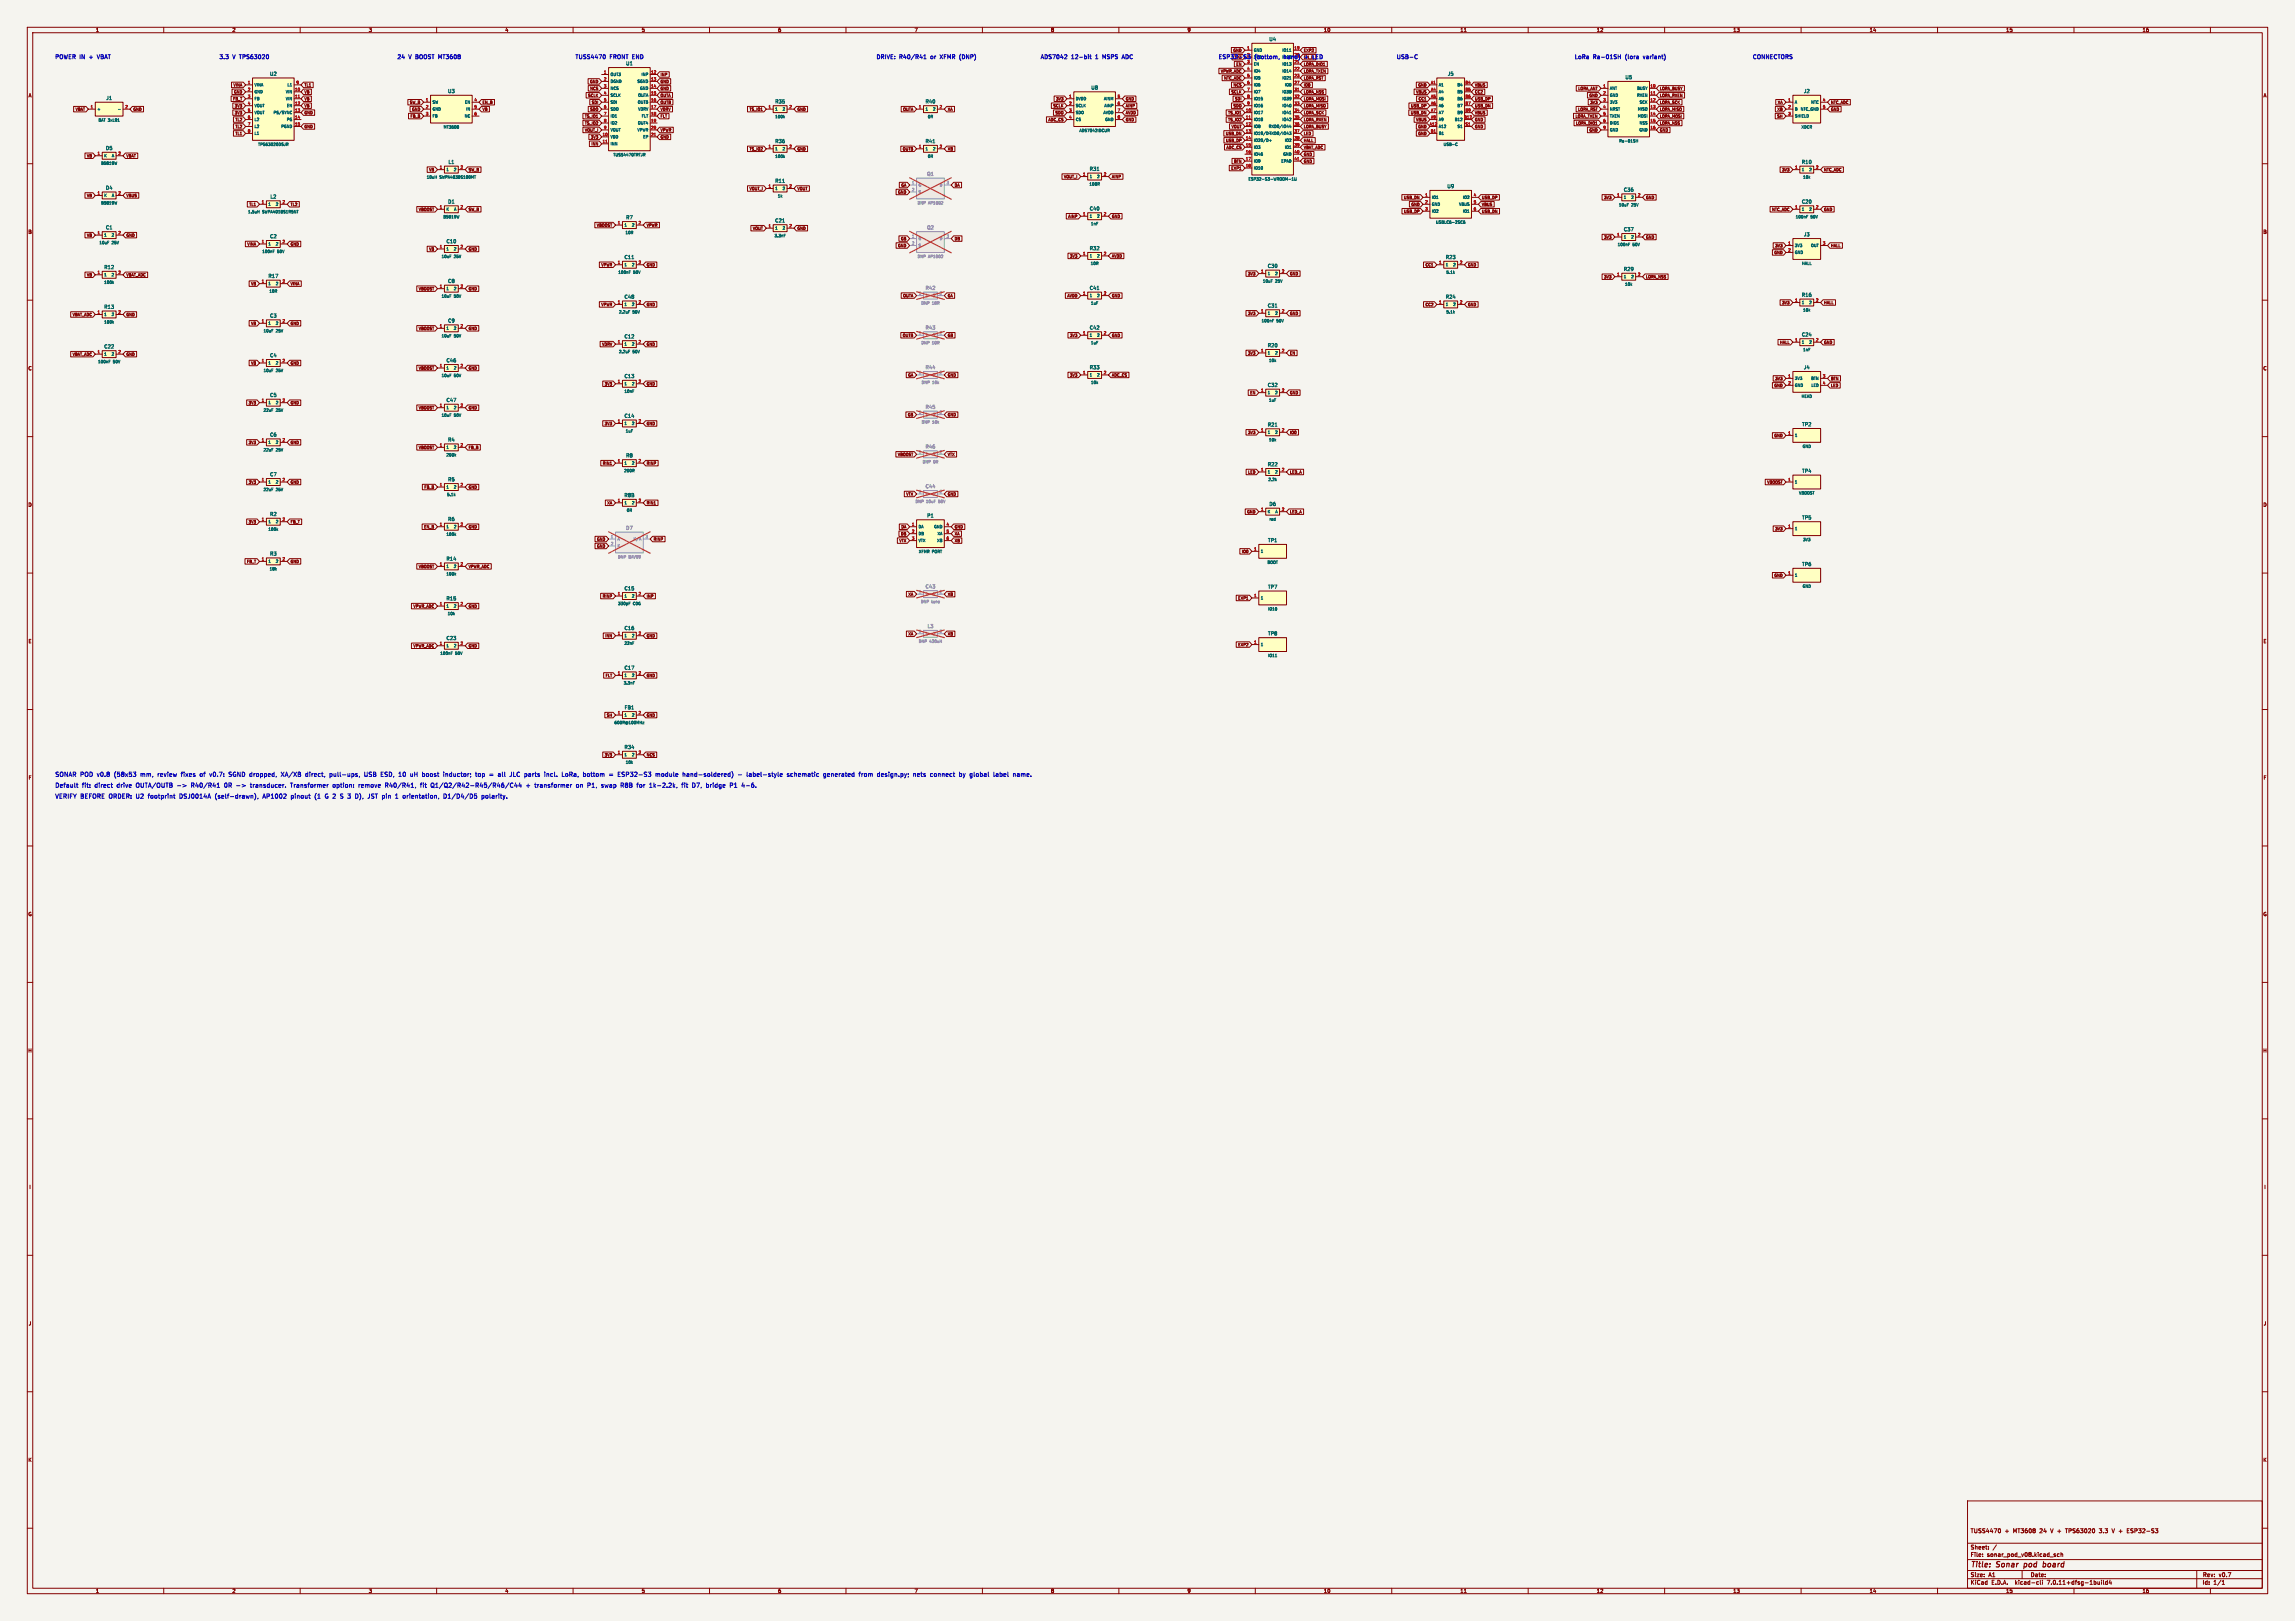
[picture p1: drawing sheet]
<svg xmlns="http://www.w3.org/2000/svg" width="841mm" height="594mm" viewBox="0 0 841 594" stroke-linecap="round" stroke-linejoin="round" font-family="sans-serif">
<defs><g id="words">
<g font-size="2.8" fill="#840000">
<text x="722" y="574.9">Title:</text>
<text x="731.7" y="574.9">Sonar</text>
<text x="742.5" y="574.9">pod</text>
<text x="750.3" y="574.9">board</text>
</g>
<g font-size="2.2" fill="#0000c2">
<text x="20" y="284.7">SONAR</text>
<text x="29.7" y="284.7">POD</text>
<text x="36.4" y="284.7">v0.8</text>
<text x="43.3" y="284.7">(58x53</text>
<text x="53.6" y="284.7">mm,</text>
<text x="60.5" y="284.7">review</text>
<text x="69.8" y="284.7">fixes</text>
<text x="77.3" y="284.7">of</text>
<text x="81.5" y="284.7">v0.7:</text>
<text x="89.1" y="284.7">SGND</text>
<text x="97.4" y="284.7">dropped,</text>
<text x="109.6" y="284.7">XA/XB</text>
<text x="119.2" y="284.7">direct,</text>
<text x="128.7" y="284.7">pull-ups,</text>
<text x="142" y="284.7">USB</text>
<text x="148.7" y="284.7">ESD,</text>
<text x="155.9" y="284.7">10</text>
<text x="160.8" y="284.7">uH</text>
<text x="165.8" y="284.7">boost</text>
<text x="174.2" y="284.7">inductor;</text>
<text x="186.6" y="284.7">top</text>
<text x="192.3" y="284.7">=</text>
<text x="196.1" y="284.7">all</text>
<text x="201.1" y="284.7">JLC</text>
<text x="207.1" y="284.7">parts</text>
<text x="215" y="284.7">incl.</text>
<text x="222.1" y="284.7">LoRa,</text>
<text x="230.5" y="284.7">bottom</text>
<text x="240.7" y="284.7">=</text>
<text x="244.5" y="284.7">ESP32-S3</text>
<text x="259" y="284.7">module</text>
<text x="269.6" y="284.7">hand-soldered)</text>
<text x="290.5" y="284.7">-</text>
<text x="294.3" y="284.7">label-style</text>
<text x="309.7" y="284.7">schematic</text>
<text x="323.7" y="284.7">generated</text>
<text x="337.4" y="284.7">from</text>
<text x="344.7" y="284.7">design.py;</text>
<text x="358.5" y="284.7">nets</text>
<text x="365.4" y="284.7">connect</text>
<text x="376.6" y="284.7">by</text>
<text x="20" y="288.7">Default</text>
<text x="20" y="292.7">VERIFY</text>
<text x="29.8" y="292.7">BEFORE</text>
<text x="30.4" y="288.7">fit:</text>
<text x="35.6" y="288.7">direct</text>
<text x="40.8" y="292.7">ORDER:</text>
<text x="44.3" y="288.7">drive</text>
<text x="51.3" y="292.7">U2</text>
<text x="52" y="288.7">OUTA/OUTB</text>
<text x="56.4" y="292.7">footprint</text>
<text x="67.6" y="288.7">-&gt;</text>
<text x="68.5" y="292.7">DSJ0014A</text>
<text x="73.4" y="288.7">R40/R41</text>
<text x="82.2" y="292.7">(self-drawn),</text>
<text x="91.3" y="288.7">-&gt;</text>
<text x="97.1" y="288.7">transducer.</text>
<text x="100.4" y="292.7">AP1002</text>
<text x="111.3" y="292.7">pinout</text>
<text x="112.4" y="288.7">Transformer</text>
<text x="120.6" y="292.7">(1</text>
<text x="125.1" y="292.7">G</text>
<text x="128.5" y="292.7">2</text>
<text x="128.5" y="288.7">option:</text>
<text x="131.9" y="292.7">S</text>
<text x="135.3" y="292.7">3</text>
<text x="138.6" y="288.7">remove</text>
<text x="138.7" y="292.7">D),</text>
<text x="144" y="292.7">JST</text>
<text x="149" y="288.7">R40/R41,</text>
<text x="149.8" y="292.7">pin</text>
<text x="155.3" y="292.7">1</text>
<text x="158.7" y="292.7">orientation,</text>
<text x="162.6" y="288.7">fit</text>
<text x="167" y="288.7">Q1/Q2/R42-R45/R46/C44</text>
<text x="174.3" y="292.7">D1/D4/D5</text>
<text x="202.6" y="288.7">+</text>
<text x="206.4" y="288.7">transformer</text>
<text x="222.2" y="288.7">on</text>
<text x="227" y="288.7">P1,</text>
<text x="232.7" y="288.7">swap</text>
<text x="240.4" y="288.7">R8B</text>
<text x="247" y="288.7">for</text>
<text x="252.2" y="288.7">1k-2.2k,</text>
<text x="264.8" y="288.7">fit</text>
<text x="269.2" y="288.7">D7,</text>
<text x="275" y="288.7">bridge</text>
</g>
<g font-size="2.1" fill="#0000c2">
<text x="20" y="21.7">POWER</text>
<text x="29.4" y="21.7">IN</text>
<text x="33.4" y="21.7">+</text>
<text x="37" y="21.7">VBAT</text>
<text x="80.2" y="21.7">3.3</text>
<text x="85.5" y="21.7">V</text>
<text x="88.5" y="21.7">TPS63020</text>
<text x="145.4" y="21.7">24</text>
<text x="150" y="21.7">V</text>
<text x="153" y="21.7">BOOST</text>
<text x="162" y="21.7">MT3608</text>
<text x="210.6" y="21.7">TUSS4470</text>
<text x="223.7" y="21.7">FRONT</text>
<text x="232.5" y="21.7">END</text>
<text x="321" y="21.7">DRIVE:</text>
<text x="329.8" y="21.7">R40/R41</text>
<text x="341.8" y="21.7">or</text>
<text x="345.8" y="21.7">XFMR</text>
<text x="353.5" y="21.7">(DNP)</text>
<text x="381.1" y="21.7">ADS7042</text>
<text x="392.8" y="21.7">12-bit</text>
<text x="402.2" y="21.7">1</text>
<text x="405.3" y="21.7">MSPS</text>
<text x="413.2" y="21.7">ADC</text>
<text x="446.4" y="21.7">ESP32-S3</text>
<text x="460" y="21.7">(bottom,</text>
<text x="471.2" y="21.7">hand)</text>
<text x="479.4" y="21.7">+</text>
<text x="483" y="21.7">LED</text>
<text x="511.6" y="21.7">USB-C</text>
<text x="576.8" y="21.7">LoRa</text>
<text x="584" y="21.7">Ra-01SH</text>
<text x="596.3" y="21.7">(lora</text>
<text x="603.5" y="21.7">variant)</text>
<text x="642.1" y="21.7">CONNECTORS</text>
</g>
<g font-size="2.1" fill="#840000">
<text x="722" y="562">TUSS4470</text>
<text x="734.6" y="562">+</text>
<text x="737.7" y="562">MT3608</text>
<text x="747.6" y="562">24</text>
<text x="751.8" y="562">V +</text>
<text x="757.5" y="562">TPS63020</text>
<text x="770" y="562">3.3</text>
<text x="774.9" y="562">V +</text>
<text x="780.6" y="562">ESP32-S3</text>
<text x="722" y="568">Sheet:</text>
<text x="722" y="570.7">File:</text>
<text x="728.1" y="570.7">sonar_pod_v08.kicad_sch</text>
<text x="722" y="580.9">KiCad</text>
<text x="722" y="578.1">Size:</text>
<text x="728.7" y="578.1">A1</text>
<text x="729.7" y="580.9">E.D.A.</text>
<text x="738.6" y="580.9">kicad-cli</text>
<text x="744" y="578.1">Date:</text>
<text x="750.5" y="580.9">7.0.11+dfsg-1build4</text>
<text x="807" y="578.3">Rev:</text>
<text x="807" y="580.9">Id:</text>
<text x="811.1" y="580.9">1/1</text>
<text x="813.4" y="578.3">v0.7</text>
</g>
<g font-size="1.8" fill="#840000">
<text x="35" y="11.9">1</text>
<text x="85" y="11.9">2</text>
<text x="135" y="11.9">3</text>
<text x="185" y="11.9">4</text>
<text x="235" y="11.9">5</text>
<text x="285" y="11.9">6</text>
<text x="335" y="11.9">7</text>
<text x="385" y="11.9">8</text>
<text x="435" y="11.9">9</text>
<text x="485" y="11.9">10</text>
<text x="535" y="11.9">11</text>
<text x="585" y="11.9">12</text>
<text x="635" y="11.9">13</text>
<text x="685" y="11.9">14</text>
<text x="735" y="11.9">15</text>
<text x="785" y="11.9">16</text>
<text x="10.3" y="35.9">A</text>
<text x="829.3" y="35.9">A</text>
<text x="10.3" y="85.9">B</text>
<text x="829.2" y="85.9">B</text>
<text x="10.3" y="135.9">C</text>
<text x="829.2" y="135.9">C</text>
<text x="10.3" y="185.9">D</text>
<text x="829.2" y="185.9">D</text>
<text x="10.3" y="235.9">E</text>
<text x="829.3" y="235.9">E</text>
<text x="10.3" y="285.9">F</text>
<text x="829.3" y="285.9">F</text>
<text x="10.3" y="335.9">G</text>
<text x="829.2" y="335.9">G</text>
<text x="10.2" y="385.9">H</text>
<text x="829.2" y="385.9">H</text>
<text x="10.6" y="435.9">I</text>
<text x="829.6" y="435.9">I</text>
<text x="10.4" y="485.9">J</text>
<text x="829.4" y="485.9">J</text>
<text x="10.3" y="535.9">K</text>
<text x="829.2" y="535.9">K</text>
<text x="35" y="583.9">1</text>
<text x="85" y="583.9">2</text>
<text x="135" y="583.9">3</text>
<text x="185" y="583.9">4</text>
<text x="235" y="583.9">5</text>
<text x="285" y="583.9">6</text>
<text x="335" y="583.9">7</text>
<text x="385" y="583.9">8</text>
<text x="435" y="583.9">9</text>
<text x="485" y="583.9">10</text>
<text x="535" y="583.9">11</text>
<text x="585" y="583.9">12</text>
<text x="635" y="583.9">13</text>
<text x="685" y="583.9">14</text>
<text x="735" y="583.9">15</text>
<text x="785" y="583.9">16</text>
</g>
<g font-size="1.8" fill="#006464">
<text x="465" y="15.2">U4</text>
<text x="98.8" y="27.9">U2</text>
<text x="229.3" y="24.1">U1</text>
<text x="530.4" y="27.9">J5</text>
<text x="595.5" y="29.2">U5</text>
<text x="164" y="34.3">U3</text>
<text x="399.7" y="33">U8</text>
<text x="660.9" y="34.3">J2</text>
<text x="38.8" y="36.8">J1</text>
<text x="283.9" y="38.1">R35</text>
<text x="339" y="38.1">R40</text>
<text x="283.9" y="52.6">R36</text>
<text x="339" y="52.6">R41</text>
<text x="38.7" y="55.2">D5</text>
<text x="164.2" y="60.3">L1</text>
<text x="399.2" y="62.8">R31</text>
<text x="660.1" y="60.3">R10</text>
<text x="38.7" y="69.7">D4</text>
<text x="283.9" y="67.2">R11</text>
<text x="530.2" y="69.1">U9</text>
<text x="594.9" y="70.4">C36</text>
<text x="98.9" y="73">L2</text>
<text x="164.1" y="74.8">D1</text>
<text x="399.2" y="77.3">C40</text>
<text x="660.1" y="74.8">C20</text>
<text x="229.3" y="80.6">R7</text>
<text x="283.9" y="81.7">C21</text>
<text x="38.7" y="84.3">C1</text>
<text x="98.8" y="87.5">C2</text>
<text x="163.5" y="89.3">C10</text>
<text x="594.9" y="85">C37</text>
<text x="660.9" y="86.8">J3</text>
<text x="228.7" y="95.1">C11</text>
<text x="399.2" y="91.9">R32</text>
<text x="529.7" y="95.1">R23</text>
<text x="38.1" y="98.8">R12</text>
<text x="464.4" y="98.4">C30</text>
<text x="594.9" y="99.5">R29</text>
<text x="98.2" y="102">R17</text>
<text x="164.1" y="103.9">C8</text>
<text x="399.2" y="106.4">C41</text>
<text x="38.1" y="113.3">R13</text>
<text x="228.7" y="109.7">C48</text>
<text x="464.4" y="112.9">C31</text>
<text x="529.7" y="109.7">R24</text>
<text x="660.1" y="109">R16</text>
<text x="98.8" y="116.6">C3</text>
<text x="164.1" y="118.4">C9</text>
<text x="228.7" y="124.2">C12</text>
<text x="399.2" y="121">C42</text>
<text x="660.1" y="123.5">C24</text>
<text x="38.1" y="127.9">C22</text>
<text x="98.8" y="131.1">C4</text>
<text x="464.4" y="127.4">R20</text>
<text x="163.5" y="133">C46</text>
<text x="399.2" y="135.5">R33</text>
<text x="660.9" y="135.5">J4</text>
<text x="228.7" y="138.7">C13</text>
<text x="464.4" y="142">C32</text>
<text x="98.8" y="145.7">C5</text>
<text x="163.5" y="147.5">C47</text>
<text x="228.7" y="153.3">C14</text>
<text x="98.8" y="160.2">C6</text>
<text x="464.4" y="156.5">R21</text>
<text x="660.3" y="156.4">TP2</text>
<text x="164.1" y="162">R4</text>
<text x="229.3" y="167.8">R8</text>
<text x="464.4" y="171.1">R22</text>
<text x="660.3" y="173.5">TP4</text>
<text x="98.8" y="174.7">C7</text>
<text x="164.1" y="176.6">R5</text>
<text x="228.7" y="182.4">R8B</text>
<text x="465" y="185.6">D6</text>
<text x="98.8" y="189.3">R2</text>
<text x="164.1" y="191.1">R6</text>
<text x="339.6" y="189.8">P1</text>
<text x="660.3" y="190.5">TP5</text>
<text x="98.8" y="203.8">R3</text>
<text x="464.5" y="198.9">TP1</text>
<text x="163.5" y="205.7">R14</text>
<text x="660.3" y="207.6">TP6</text>
<text x="464.5" y="215.9">TP7</text>
<text x="163.5" y="220.2">R15</text>
<text x="228.7" y="216.5">C15</text>
<text x="228.7" y="231.1">C16</text>
<text x="464.5" y="233">TP8</text>
<text x="163.5" y="234.7">C23</text>
<text x="228.7" y="245.6">C17</text>
<text x="228.8" y="260.1">FB1</text>
<text x="228.7" y="274.7">R34</text>
</g>
<g font-size="1.8" fill="#939391">
<text x="339.6" y="64.6">Q1</text>
<text x="339.6" y="84.3">Q2</text>
<text x="339" y="106.4">R42</text>
<text x="339" y="121">R43</text>
<text x="339" y="135.5">R44</text>
<text x="339" y="150">R45</text>
<text x="339" y="164.6">R46</text>
<text x="339" y="179.1">C44</text>
<text x="229.3" y="194.4">D7</text>
<text x="339" y="215.8">C43</text>
<text x="339.7" y="230.4">L3</text>
</g>
<g font-size="1.4" fill="#840000">
<text x="451.8" y="19.2">GND</text>
<text x="477.6" y="19.2">EXP2</text>
<text x="241.9" y="28.1">INP</text>
<text x="447.2" y="26.8">VPWR_ADC</text>
<text x="448.4" y="29.4">NTC_ADC</text>
<text x="452.9" y="24.3">EN</text>
<text x="477.6" y="29.4">LORA_RST</text>
<text x="477.6" y="26.8">LORA_TXEN</text>
<text x="477.6" y="24.3">LORA_DIO1</text>
<text x="85.4" y="31.9">VINA</text>
<text x="85.6" y="34.4">GND</text>
<text x="111.4" y="34.4">VB</text>
<text x="111.4" y="31.9">TL1</text>
<text x="215.3" y="35.7">SCLK</text>
<text x="216.1" y="30.6">GND</text>
<text x="216.1" y="33.2">NCS</text>
<text x="241.9" y="30.6">GND</text>
<text x="241.9" y="35.7">OUTA</text>
<text x="241.9" y="33.2">GND</text>
<text x="451.1" y="34.4">SCLK</text>
<text x="451.8" y="31.9">NCS</text>
<text x="477.6" y="34.4">LORA_NSS</text>
<text x="477.6" y="31.9">IO0</text>
<text x="518.7" y="34.4">VBUS</text>
<text x="519.5" y="31.9">GND</text>
<text x="540.3" y="34.4">CC2</text>
<text x="540.3" y="31.9">VBUS</text>
<text x="578.2" y="33.2">LORA_ANT</text>
<text x="582.2" y="35.7">GND</text>
<text x="608.1" y="33.2">LORA_BUSY</text>
<text x="608.1" y="35.7">LORA_RXEN</text>
<text x="27.5" y="40.8">VBAT</text>
<text x="48.7" y="40.8">GND</text>
<text x="85.2" y="37">FB_T</text>
<text x="85.9" y="39.5">3V3</text>
<text x="111.4" y="37">VB</text>
<text x="111.4" y="39.5">VB</text>
<text x="150" y="38.3">SW_B</text>
<text x="150.8" y="40.8">GND</text>
<text x="176.7" y="40.8">VB</text>
<text x="176.7" y="38.3">EN_B</text>
<text x="216.1" y="40.8">SDO</text>
<text x="216.7" y="38.3">SDI</text>
<text x="241.9" y="40.8">VDRV</text>
<text x="241.9" y="38.3">OUTB</text>
<text x="274.5" y="40.8">TS_IO1</text>
<text x="292.1" y="40.8">GND</text>
<text x="330.8" y="40.8">OUTA</text>
<text x="347.2" y="40.8">XA</text>
<text x="385.8" y="39.5">SCLK</text>
<text x="386.8" y="37">3V3</text>
<text x="412.4" y="39.5">AINP</text>
<text x="412.4" y="37">GND</text>
<text x="451.8" y="39.5">SDO</text>
<text x="452.4" y="37">SDI</text>
<text x="477.6" y="39.5">LORA_MISO</text>
<text x="477.6" y="37">LORA_MOSI</text>
<text x="516.8" y="39.5">USB_DP</text>
<text x="519.6" y="37">CC1</text>
<text x="540.3" y="39.5">USB_DN</text>
<text x="540.3" y="37">USB_DP</text>
<text x="578.1" y="40.8">LORA_RST</text>
<text x="582.5" y="38.3">3V3</text>
<text x="608.1" y="38.3">LORA_SCK</text>
<text x="608.1" y="40.8">LORA_MISO</text>
<text x="651.1" y="40.8">XB</text>
<text x="651.3" y="38.3">XA</text>
<text x="670.8" y="38.3">NTC_ADC</text>
<text x="670.8" y="40.8">GND</text>
<text x="85.9" y="42.1">3V3</text>
<text x="86.1" y="47.1">TL2</text>
<text x="86.1" y="44.6">TL2</text>
<text x="111.4" y="47.1">GND</text>
<text x="111.4" y="42.1">GND</text>
<text x="150.2" y="43.3">FB_B</text>
<text x="214.1" y="43.3">TS_IO1</text>
<text x="214.1" y="45.9">TS_IO2</text>
<text x="241.9" y="43.3">FLT</text>
<text x="384" y="44.6">ADC_CS</text>
<text x="386.6" y="42.1">SDO</text>
<text x="412.4" y="42.1">AVDD</text>
<text x="412.4" y="44.6">GND</text>
<text x="449.9" y="44.6">TS_IO2</text>
<text x="449.9" y="42.1">TS_IO1</text>
<text x="451.1" y="47.1">VOUT</text>
<text x="477.6" y="47.1">LORA_BUSY</text>
<text x="477.6" y="44.6">LORA_RXEN</text>
<text x="477.6" y="42.1">LORA_SCK</text>
<text x="516.8" y="42.1">USB_DN</text>
<text x="518.7" y="44.6">VBUS</text>
<text x="519.5" y="47.1">GND</text>
<text x="540.3" y="47.1">GND</text>
<text x="540.3" y="44.6">GND</text>
<text x="540.3" y="42.1">VBUS</text>
<text x="577.2" y="43.3">LORA_TXEN</text>
<text x="577.3" y="45.9">LORA_DIO1</text>
<text x="608.1" y="43.3">LORA_MOSI</text>
<text x="608.1" y="45.9">LORA_NSS</text>
<text x="651.1" y="43.3">SH</text>
<text x="86.1" y="49.7">TL1</text>
<text x="214.1" y="48.4">VOUT_I</text>
<text x="216.3" y="51">3V3</text>
<text x="216.5" y="53.5">INN</text>
<text x="241.9" y="48.4">VPWR</text>
<text x="241.9" y="51">GND</text>
<text x="449" y="49.7">USB_DN</text>
<text x="449.1" y="52.2">USB_DP</text>
<text x="477.6" y="49.7">LED</text>
<text x="477.6" y="52.2">HALL</text>
<text x="519.5" y="49.7">GND</text>
<text x="582.2" y="48.4">GND</text>
<text x="608.1" y="48.4">GND</text>
<text x="31.7" y="57.9">VB</text>
<text x="46.2" y="57.9">VBAT</text>
<text x="274.5" y="55.3">TS_IO2</text>
<text x="292.1" y="55.3">GND</text>
<text x="330.6" y="55.3">OUTB</text>
<text x="347.2" y="55.3">XB</text>
<text x="449.2" y="54.8">ADC_CS</text>
<text x="452" y="59.8">BTN</text>
<text x="477.6" y="59.8">GND</text>
<text x="477.6" y="57.3">GND</text>
<text x="477.6" y="54.8">VBAT_ADC</text>
<text x="157.1" y="63">VB</text>
<text x="171.6" y="63">SW_B</text>
<text x="389.7" y="65.5">VOUT_I</text>
<text x="407.3" y="65.5">AINP</text>
<text x="451" y="62.4">EXP1</text>
<text x="652.9" y="63">3V3</text>
<text x="668.3" y="63">NTC_ADC</text>
<text x="274.5" y="69.9">VOUT_I</text>
<text x="292.1" y="69.9">VOUT</text>
<text x="328.9" y="71.1">GND</text>
<text x="330.1" y="68.6">GA</text>
<text x="349.7" y="68.6">DA</text>
<text x="31.7" y="72.4">VB</text>
<text x="46.2" y="72.4">VBUS</text>
<text x="91.2" y="75.7">TL1</text>
<text x="106.4" y="75.7">TL2</text>
<text x="153.3" y="77.5">VBOOST</text>
<text x="171.6" y="77.5">SW_B</text>
<text x="514.2" y="73.1">USB_DN</text>
<text x="517" y="75.7">GND</text>
<text x="542.9" y="73.1">USB_DP</text>
<text x="542.9" y="75.7">VBUS</text>
<text x="587.6" y="73.1">3V3</text>
<text x="603" y="73.1">GND</text>
<text x="649.2" y="77.5">NTC_ADC</text>
<text x="668.3" y="77.5">GND</text>
<text x="218.5" y="83.3">VBOOST</text>
<text x="236.8" y="83.3">VPWR</text>
<text x="391.3" y="80">AINP</text>
<text x="407.3" y="80">GND</text>
<text x="514.3" y="78.2">USB_DP</text>
<text x="542.9" y="78.2">USB_DN</text>
<text x="31.7" y="87">VB</text>
<text x="46.2" y="87">GND</text>
<text x="275.7" y="84.4">VOUT</text>
<text x="292.1" y="84.4">GND</text>
<text x="330" y="88.2">GB</text>
<text x="349.7" y="88.2">DB</text>
<text x="587.6" y="87.7">3V3</text>
<text x="603" y="87.7">GND</text>
<text x="90.5" y="90.2">VINA</text>
<text x="106.4" y="90.2">GND</text>
<text x="157.1" y="92">VB</text>
<text x="171.6" y="92">GND</text>
<text x="328.9" y="90.8">GND</text>
<text x="391.9" y="94.6">3V3</text>
<text x="407.3" y="94.6">AVDD</text>
<text x="650" y="93.3">GND</text>
<text x="650.3" y="90.8">3V3</text>
<text x="670.8" y="90.8">HALL</text>
<text x="31.7" y="101.5">VB</text>
<text x="46.2" y="101.5">VBAT_ADC</text>
<text x="220.2" y="97.8">VPWR</text>
<text x="236.8" y="97.8">GND</text>
<text x="457.1" y="101.1">3V3</text>
<text x="472.6" y="101.1">GND</text>
<text x="522.2" y="97.8">CC1</text>
<text x="537.8" y="97.8">GND</text>
<text x="91.8" y="104.7">VB</text>
<text x="106.4" y="104.7">VINA</text>
<text x="153.3" y="106.6">VBOOST</text>
<text x="171.6" y="106.6">GND</text>
<text x="587.6" y="102.2">3V3</text>
<text x="603" y="102.2">LORA_NSS</text>
<text x="220.2" y="112.4">VPWR</text>
<text x="236.8" y="112.4">GND</text>
<text x="330.8" y="109.1">OUTA</text>
<text x="347.2" y="109.1">GA</text>
<text x="390.9" y="109.1">AVDD</text>
<text x="407.3" y="109.1">GND</text>
<text x="522.2" y="112.4">CC2</text>
<text x="537.8" y="112.4">GND</text>
<text x="652.9" y="111.7">3V3</text>
<text x="668.3" y="111.7">HALL</text>
<text x="26.4" y="116">VBAT_ADC</text>
<text x="46.2" y="116">GND</text>
<text x="91.8" y="119.3">VB</text>
<text x="106.4" y="119.3">GND</text>
<text x="457.1" y="115.6">3V3</text>
<text x="472.6" y="115.6">GND</text>
<text x="153.3" y="121.1">VBOOST</text>
<text x="171.6" y="121.1">GND</text>
<text x="330.6" y="123.7">OUTB</text>
<text x="347.2" y="123.7">GB</text>
<text x="391.9" y="123.7">3V3</text>
<text x="407.3" y="123.7">GND</text>
<text x="26.4" y="130.6">VBAT_ADC</text>
<text x="46.2" y="130.6">GND</text>
<text x="220.5" y="126.9">VDRV</text>
<text x="236.8" y="126.9">GND</text>
<text x="457.1" y="130.1">3V3</text>
<text x="472.6" y="130.1">EN</text>
<text x="652.1" y="126.2">HALL</text>
<text x="668.3" y="126.2">GND</text>
<text x="91.8" y="133.8">VB</text>
<text x="106.4" y="133.8">GND</text>
<text x="153.3" y="135.7">VBOOST</text>
<text x="171.6" y="135.7">GND</text>
<text x="221.4" y="141.4">3V3</text>
<text x="236.8" y="141.4">GND</text>
<text x="332.6" y="138.2">GA</text>
<text x="347.2" y="138.2">GND</text>
<text x="391.9" y="138.2">3V3</text>
<text x="407.3" y="138.2">ADC_CS</text>
<text x="650" y="142">GND</text>
<text x="650.3" y="139.5">3V3</text>
<text x="670.8" y="139.5">BTN</text>
<text x="670.8" y="142">LED</text>
<text x="90.9" y="148.4">3V3</text>
<text x="106.4" y="148.4">GND</text>
<text x="457.9" y="144.7">EN</text>
<text x="472.6" y="144.7">GND</text>
<text x="153.3" y="150.2">VBOOST</text>
<text x="171.6" y="150.2">GND</text>
<text x="221.4" y="156">3V3</text>
<text x="236.8" y="156">GND</text>
<text x="332.5" y="152.7">GB</text>
<text x="347.2" y="152.7">GND</text>
<text x="457.1" y="159.2">3V3</text>
<text x="472.6" y="159.2">IO0</text>
<text x="650" y="160.4">GND</text>
<text x="90.9" y="162.9">3V3</text>
<text x="106.4" y="162.9">GND</text>
<text x="153.3" y="164.7">VBOOST</text>
<text x="171.6" y="164.7">FB_B</text>
<text x="328.8" y="167.3">VBOOST</text>
<text x="347.2" y="167.3">VTX</text>
<text x="220.7" y="170.5">RIN1</text>
<text x="236.8" y="170.5">RINP</text>
<text x="457.2" y="173.8">LED</text>
<text x="472.6" y="173.8">LED_A</text>
<text x="90.9" y="177.4">3V3</text>
<text x="106.4" y="177.4">GND</text>
<text x="155.3" y="179.3">FB_B</text>
<text x="171.6" y="179.3">GND</text>
<text x="647.4" y="177.4">VBOOST</text>
<text x="222.4" y="185.1">XA</text>
<text x="236.8" y="185.1">RIN1</text>
<text x="331.9" y="181.8">VTX</text>
<text x="347.2" y="181.8">GND</text>
<text x="90.9" y="192">3V3</text>
<text x="106.4" y="192">FB_T</text>
<text x="456.8" y="188.3">GND</text>
<text x="472.6" y="188.3">LED_A</text>
<text x="155.2" y="193.8">EN_B</text>
<text x="171.6" y="193.8">GND</text>
<text x="330" y="196.4">DB</text>
<text x="330.1" y="193.8">DA</text>
<text x="349.7" y="196.4">XA</text>
<text x="349.7" y="193.8">GND</text>
<text x="650.3" y="194.5">3V3</text>
<text x="218.6" y="200.9">GND</text>
<text x="218.6" y="198.3">GND</text>
<text x="239.4" y="198.3">RINP</text>
<text x="329.4" y="198.9">VTX</text>
<text x="349.7" y="198.9">XB</text>
<text x="454.9" y="202.8">IO0</text>
<text x="90.3" y="206.5">FB_T</text>
<text x="106.4" y="206.5">GND</text>
<text x="153.3" y="208.4">VBOOST</text>
<text x="171.6" y="208.4">VPWR_ADC</text>
<text x="650" y="211.6">GND</text>
<text x="220.7" y="219.2">RINP</text>
<text x="236.8" y="219.2">INP</text>
<text x="332.7" y="218.5">XA</text>
<text x="347.2" y="218.5">XB</text>
<text x="453.5" y="219.9">EXP1</text>
<text x="151.3" y="222.9">VPWR_ADC</text>
<text x="171.6" y="222.9">GND</text>
<text x="221.6" y="233.8">INN</text>
<text x="236.8" y="233.8">GND</text>
<text x="332.7" y="233.1">XA</text>
<text x="347.2" y="233.1">XB</text>
<text x="151.3" y="237.4">VPWR_ADC</text>
<text x="171.6" y="237.4">GND</text>
<text x="453.5" y="237">EXP2</text>
<text x="221.7" y="248.3">FLT</text>
<text x="236.8" y="248.3">GND</text>
<text x="222.2" y="262.8">SH</text>
<text x="236.8" y="262.8">GND</text>
<text x="221.4" y="277.4">3V3</text>
<text x="236.8" y="277.4">NCS</text>
</g>
<g font-size="1.4" fill="#0000c2">
<text x="452.1" y="21.7">3V3</text>
<text x="456.9" y="20.7">2</text>
<text x="459.3" y="21.7">3V3</text>
<text x="469.7" y="21.7">IO12</text>
<text x="474.2" y="20.7">20</text>
<text x="474.2" y="23.2">21</text>
<text x="477.6" y="21.7">EN_B</text>
</g>
<g font-size="1.4" fill="#a90000">
<text x="456.9" y="18.2">1</text>
<text x="456.9" y="23.2">3</text>
<text x="474.2" y="18.2">19</text>
<text x="221.1" y="27">1</text>
<text x="221.1" y="29.6">2</text>
<text x="238.4" y="27">12</text>
<text x="238.4" y="29.6">13</text>
<text x="456.9" y="25.8">4</text>
<text x="456.9" y="28.3">5</text>
<text x="474.2" y="25.8">22</text>
<text x="474.2" y="28.3">23</text>
<text x="90.7" y="30.9">1</text>
<text x="90.7" y="33.4">2</text>
<text x="90.7" y="35.9">3</text>
<text x="108" y="33.4">10</text>
<text x="108" y="35.9">11</text>
<text x="108.4" y="30.9">9</text>
<text x="221.1" y="32.1">3</text>
<text x="221.1" y="34.7">4</text>
<text x="238.4" y="32.1">14</text>
<text x="238.4" y="34.7">15</text>
<text x="391.6" y="35.9">1</text>
<text x="409.4" y="35.9">5</text>
<text x="456.9" y="30.9">6</text>
<text x="456.9" y="33.4">7</text>
<text x="456.9" y="35.9">8</text>
<text x="474.2" y="30.9">27</text>
<text x="474.2" y="33.4">31</text>
<text x="474.2" y="35.9">32</text>
<text x="524.2" y="30.9">A1</text>
<text x="524.2" y="33.4">A4</text>
<text x="524.2" y="35.9">A5</text>
<text x="536.8" y="30.9">B4</text>
<text x="536.8" y="33.4">B5</text>
<text x="536.8" y="35.9">B6</text>
<text x="587.3" y="32.1">1</text>
<text x="587.3" y="34.7">2</text>
<text x="604.6" y="32.1">10</text>
<text x="604.6" y="34.7">11</text>
<text x="33" y="39.7">1</text>
<text x="45.7" y="39.7">2</text>
<text x="90.7" y="38.5">4</text>
<text x="90.7" y="41">5</text>
<text x="108" y="38.5">12</text>
<text x="108" y="41">13</text>
<text x="155.9" y="37.2">1</text>
<text x="155.9" y="39.7">2</text>
<text x="173.7" y="37.2">4</text>
<text x="173.7" y="39.7">5</text>
<text x="221.1" y="37.2">5</text>
<text x="221.1" y="39.7">6</text>
<text x="238.4" y="37.2">16</text>
<text x="238.4" y="39.7">17</text>
<text x="281.5" y="39.7">1</text>
<text x="289.1" y="39.7">2</text>
<text x="336.5" y="39.7">1</text>
<text x="344.2" y="39.7">2</text>
<text x="391.6" y="38.5">2</text>
<text x="391.6" y="41">3</text>
<text x="409.4" y="38.5">6</text>
<text x="409.4" y="41">7</text>
<text x="456.4" y="41">10</text>
<text x="456.9" y="38.5">9</text>
<text x="474.2" y="38.5">33</text>
<text x="474.2" y="41">34</text>
<text x="524.2" y="38.5">A6</text>
<text x="524.2" y="41">A7</text>
<text x="536.8" y="38.5">B7</text>
<text x="536.8" y="41">B9</text>
<text x="587.3" y="37.2">3</text>
<text x="587.3" y="39.7">4</text>
<text x="604.6" y="37.2">12</text>
<text x="604.6" y="39.7">13</text>
<text x="655.1" y="37.2">1</text>
<text x="655.1" y="39.7">2</text>
<text x="667.8" y="37.2">4</text>
<text x="667.8" y="39.7">5</text>
<text x="90.7" y="43.6">6</text>
<text x="90.7" y="46.1">7</text>
<text x="108" y="43.6">14</text>
<text x="108" y="46.1">15</text>
<text x="155.9" y="42.3">3</text>
<text x="173.7" y="42.3">6</text>
<text x="221.1" y="42.3">7</text>
<text x="221.1" y="44.8">8</text>
<text x="221.1" y="47.4">9</text>
<text x="238.4" y="42.3">18</text>
<text x="238.4" y="44.8">19</text>
<text x="238.4" y="47.4">20</text>
<text x="391.6" y="43.6">4</text>
<text x="409.4" y="43.6">8</text>
<text x="456.4" y="43.6">11</text>
<text x="456.4" y="46.1">12</text>
<text x="474.2" y="43.6">35</text>
<text x="474.2" y="46.1">36</text>
<text x="523.7" y="46.1">A12</text>
<text x="524.2" y="43.6">A9</text>
<text x="536.4" y="43.6">B12</text>
<text x="536.9" y="46.1">S1</text>
<text x="587.3" y="42.3">5</text>
<text x="587.3" y="44.8">6</text>
<text x="587.3" y="47.4">9</text>
<text x="604.6" y="42.3">14</text>
<text x="604.6" y="44.8">15</text>
<text x="604.6" y="47.4">16</text>
<text x="655.1" y="42.3">3</text>
<text x="90.7" y="48.6">8</text>
<text x="220.7" y="49.9">10</text>
<text x="220.7" y="52.4">11</text>
<text x="238.4" y="49.9">21</text>
<text x="456.4" y="48.6">13</text>
<text x="456.4" y="51.2">14</text>
<text x="456.4" y="53.7">15</text>
<text x="474.2" y="48.6">37</text>
<text x="474.2" y="51.2">38</text>
<text x="474.2" y="53.7">39</text>
<text x="524.1" y="48.6">B1</text>
<text x="35.6" y="56.8">1</text>
<text x="43.2" y="56.8">2</text>
<text x="281.5" y="54.3">1</text>
<text x="289.1" y="54.3">2</text>
<text x="336.5" y="54.3">1</text>
<text x="344.2" y="54.3">2</text>
<text x="456.4" y="56.3">16</text>
<text x="456.4" y="58.8">17</text>
<text x="474.2" y="56.3">40</text>
<text x="474.2" y="58.8">41</text>
<text x="161" y="61.9">1</text>
<text x="168.6" y="61.9">2</text>
<text x="396.7" y="64.4">1</text>
<text x="404.3" y="64.4">2</text>
<text x="456.4" y="61.3">18</text>
<text x="657.7" y="61.9">1</text>
<text x="665.3" y="61.9">2</text>
<text x="35.6" y="71.4">1</text>
<text x="43.2" y="71.4">2</text>
<text x="281.5" y="68.8">1</text>
<text x="289.1" y="68.8">2</text>
<text x="95.7" y="74.6">1</text>
<text x="103.4" y="74.6">2</text>
<text x="161" y="76.4">1</text>
<text x="168.6" y="76.4">2</text>
<text x="522.1" y="72.1">1</text>
<text x="522.1" y="74.6">2</text>
<text x="522.1" y="77.1">3</text>
<text x="539.9" y="72.1">4</text>
<text x="539.9" y="74.6">5</text>
<text x="539.9" y="77.1">6</text>
<text x="592.4" y="72.1">1</text>
<text x="600" y="72.1">2</text>
<text x="657.7" y="76.4">1</text>
<text x="665.3" y="76.4">2</text>
<text x="226.2" y="82.2">1</text>
<text x="233.8" y="82.2">2</text>
<text x="281.5" y="83.4">1</text>
<text x="289.1" y="83.4">2</text>
<text x="396.7" y="79">1</text>
<text x="404.3" y="79">2</text>
<text x="35.6" y="85.9">1</text>
<text x="43.2" y="85.9">2</text>
<text x="95.7" y="89.1">1</text>
<text x="103.4" y="89.1">2</text>
<text x="592.4" y="86.6">1</text>
<text x="600" y="86.6">2</text>
<text x="655.1" y="89.7">1</text>
<text x="667.8" y="89.7">3</text>
<text x="161" y="91">1</text>
<text x="168.6" y="91">2</text>
<text x="396.7" y="93.5">1</text>
<text x="404.3" y="93.5">2</text>
<text x="655.1" y="92.3">2</text>
<text x="35.6" y="100.4">1</text>
<text x="43.2" y="100.4">2</text>
<text x="226.2" y="96.8">1</text>
<text x="233.8" y="96.8">2</text>
<text x="461.9" y="100">1</text>
<text x="469.6" y="100">2</text>
<text x="527.2" y="96.8">1</text>
<text x="534.8" y="96.8">2</text>
<text x="592.4" y="101.1">1</text>
<text x="600" y="101.1">2</text>
<text x="95.7" y="103.7">1</text>
<text x="103.4" y="103.7">2</text>
<text x="161" y="105.5">1</text>
<text x="168.6" y="105.5">2</text>
<text x="226.2" y="111.3">1</text>
<text x="233.8" y="111.3">2</text>
<text x="396.7" y="108.1">1</text>
<text x="404.3" y="108.1">2</text>
<text x="527.2" y="111.3">1</text>
<text x="534.8" y="111.3">2</text>
<text x="657.7" y="110.6">1</text>
<text x="665.3" y="110.6">2</text>
<text x="35.6" y="115">1</text>
<text x="43.2" y="115">2</text>
<text x="95.7" y="118.2">1</text>
<text x="103.4" y="118.2">2</text>
<text x="461.9" y="114.5">1</text>
<text x="469.6" y="114.5">2</text>
<text x="161" y="120.1">1</text>
<text x="168.6" y="120.1">2</text>
<text x="226.2" y="125.8">1</text>
<text x="233.8" y="125.8">2</text>
<text x="396.7" y="122.6">1</text>
<text x="404.3" y="122.6">2</text>
<text x="657.7" y="125.1">1</text>
<text x="665.3" y="125.1">2</text>
<text x="35.6" y="129.5">1</text>
<text x="43.2" y="129.5">2</text>
<text x="461.9" y="129.1">1</text>
<text x="469.6" y="129.1">2</text>
<text x="95.7" y="132.8">1</text>
<text x="103.4" y="132.8">2</text>
<text x="161" y="134.6">1</text>
<text x="168.6" y="134.6">2</text>
<text x="396.7" y="137.1">1</text>
<text x="404.3" y="137.1">2</text>
<text x="226.2" y="140.4">1</text>
<text x="233.8" y="140.4">2</text>
<text x="461.9" y="143.6">1</text>
<text x="469.6" y="143.6">2</text>
<text x="655.1" y="138.4">1</text>
<text x="655.1" y="141">2</text>
<text x="667.8" y="138.4">3</text>
<text x="667.8" y="141">4</text>
<text x="95.7" y="147.3">1</text>
<text x="103.4" y="147.3">2</text>
<text x="161" y="149.1">1</text>
<text x="168.6" y="149.1">2</text>
<text x="226.2" y="154.9">1</text>
<text x="233.8" y="154.9">2</text>
<text x="95.7" y="161.8">1</text>
<text x="103.4" y="161.8">2</text>
<text x="461.9" y="158.2">1</text>
<text x="469.6" y="158.2">2</text>
<text x="655.1" y="159.3">1</text>
<text x="161" y="163.7">1</text>
<text x="168.6" y="163.7">2</text>
<text x="226.2" y="169.5">1</text>
<text x="233.8" y="169.5">2</text>
<text x="461.9" y="172.7">1</text>
<text x="469.6" y="172.7">2</text>
<text x="95.7" y="176.4">1</text>
<text x="103.4" y="176.4">2</text>
<text x="161" y="178.2">1</text>
<text x="168.6" y="178.2">2</text>
<text x="655.1" y="176.4">1</text>
<text x="226.2" y="184">1</text>
<text x="233.8" y="184">2</text>
<text x="95.7" y="190.9">1</text>
<text x="103.4" y="190.9">2</text>
<text x="461.9" y="187.2">1</text>
<text x="469.6" y="187.2">2</text>
<text x="161" y="192.8">1</text>
<text x="168.6" y="192.8">2</text>
<text x="334" y="192.8">1</text>
<text x="334" y="195.3">2</text>
<text x="334" y="197.8">3</text>
<text x="346.7" y="192.8">4</text>
<text x="346.7" y="195.3">5</text>
<text x="346.7" y="197.8">6</text>
<text x="655.1" y="193.5">1</text>
<text x="459.4" y="201.8">1</text>
<text x="95.7" y="205.5">1</text>
<text x="103.4" y="205.5">2</text>
<text x="161" y="207.3">1</text>
<text x="168.6" y="207.3">2</text>
<text x="655.1" y="210.5">1</text>
<text x="161" y="221.8">1</text>
<text x="168.6" y="221.8">2</text>
<text x="226.2" y="218.2">1</text>
<text x="233.8" y="218.2">2</text>
<text x="459.4" y="218.9">1</text>
<text x="226.2" y="232.7">1</text>
<text x="233.8" y="232.7">2</text>
<text x="161" y="236.4">1</text>
<text x="168.6" y="236.4">2</text>
<text x="459.4" y="235.9">1</text>
<text x="226.2" y="247.2">1</text>
<text x="233.8" y="247.2">2</text>
<text x="226.2" y="261.8">1</text>
<text x="233.8" y="261.8">2</text>
<text x="226.2" y="276.3">1</text>
<text x="233.8" y="276.3">2</text>
</g>
<g font-size="1.4" fill="#006464">
<text x="459.3" y="19.1">GND</text>
<text x="469.7" y="19.1">IO11</text>
<text x="223.6" y="28">OUT3</text>
<text x="234.9" y="28">INP</text>
<text x="459.3" y="24.2">EN</text>
<text x="459.3" y="26.8">IO4</text>
<text x="459.3" y="29.3">IO5</text>
<text x="469.7" y="24.2">IO13</text>
<text x="469.7" y="26.8">IO14</text>
<text x="469.7" y="29.3">IO21</text>
<text x="93.1" y="31.8">VINA</text>
<text x="93.1" y="34.4">GND</text>
<text x="104.5" y="34.4">VIN</text>
<text x="105.2" y="31.8">L1</text>
<text x="223.6" y="30.6">DGND</text>
<text x="223.6" y="33.1">NCS</text>
<text x="223.6" y="35.6">SCLK</text>
<text x="233.4" y="30.6">SGND</text>
<text x="233.7" y="35.6">OUTA</text>
<text x="234.4" y="33.1">GND</text>
<text x="459.3" y="31.8">IO6</text>
<text x="459.3" y="34.4">IO7</text>
<text x="469.7" y="34.4">IO38</text>
<text x="470.6" y="31.8">IO0</text>
<text x="527.1" y="31.8">A1</text>
<text x="527.1" y="34.4">A4</text>
<text x="533.9" y="31.8">B4</text>
<text x="533.9" y="34.4">B5</text>
<text x="589.8" y="33.1">ANT</text>
<text x="589.8" y="35.6">GND</text>
<text x="599.7" y="35.6">RXEN</text>
<text x="599.7" y="33.1">BUSY</text>
<text x="35.5" y="40.7">+</text>
<text x="93.1" y="36.9">FB</text>
<text x="93.1" y="39.5">VOUT</text>
<text x="93.1" y="42">VOUT</text>
<text x="100.1" y="42">PS/SYNC</text>
<text x="104.5" y="36.9">VIN</text>
<text x="105" y="39.5">EN</text>
<text x="158.4" y="38.2">SW</text>
<text x="158.4" y="40.7">GND</text>
<text x="170.2" y="38.2">EN</text>
<text x="170.6" y="40.7">IN</text>
<text x="223.6" y="38.2">SDI</text>
<text x="223.6" y="40.7">SDO</text>
<text x="233.5" y="38.2">OUTB</text>
<text x="233.7" y="40.7">VDRV</text>
<text x="283.9" y="40.7">1</text>
<text x="286.6" y="40.7">2</text>
<text x="339" y="40.7">1</text>
<text x="341.7" y="40.7">2</text>
<text x="394.1" y="36.9">DVDD</text>
<text x="394.1" y="39.5">SCLK</text>
<text x="394.1" y="42">SDO</text>
<text x="404.2" y="42">AVDD</text>
<text x="404.4" y="36.9">AINM</text>
<text x="404.5" y="39.5">AINP</text>
<text x="459.3" y="42">IO17</text>
<text x="459.3" y="36.9">IO15</text>
<text x="459.3" y="39.5">IO16</text>
<text x="469.7" y="36.9">IO39</text>
<text x="469.7" y="39.5">IO40</text>
<text x="469.7" y="42">IO41</text>
<text x="527.1" y="36.9">A5</text>
<text x="527.1" y="39.5">A6</text>
<text x="527.1" y="42">A7</text>
<text x="533.9" y="36.9">B6</text>
<text x="533.9" y="39.5">B7</text>
<text x="533.9" y="42">B9</text>
<text x="589.8" y="38.2">3V3</text>
<text x="589.8" y="40.7">NRST</text>
<text x="600" y="40.7">MISO</text>
<text x="600.7" y="38.2">SCK</text>
<text x="657.6" y="38.2">A</text>
<text x="657.6" y="40.7">B</text>
<text x="659.7" y="40.7">NTC_GND</text>
<text x="663.5" y="38.2">NTC</text>
<text x="35.9" y="44.8">BAT 3xL91</text>
<text x="93.1" y="44.5">L2</text>
<text x="93.1" y="47.1">L2</text>
<text x="102.9" y="47.1">PGND</text>
<text x="104.9" y="44.5">PG</text>
<text x="158.4" y="43.3">FB</text>
<text x="162.4" y="47.3">MT3608</text>
<text x="170.1" y="43.3">NC</text>
<text x="223.6" y="43.3">IO1</text>
<text x="223.6" y="45.8">IO2</text>
<text x="233.6" y="45.8">OUT4</text>
<text x="235" y="43.3">FLT</text>
<text x="283.9" y="43.5">100k</text>
<text x="339.9" y="43.5">0R</text>
<text x="394.1" y="44.5">CS</text>
<text x="404.8" y="44.5">GND</text>
<text x="459.3" y="44.5">IO18</text>
<text x="459.3" y="47.1">IO8</text>
<text x="464.7" y="47.1">RXD0/IO44</text>
<text x="469.7" y="44.5">IO42</text>
<text x="527.1" y="47.1">A12</text>
<text x="527.1" y="44.5">A9</text>
<text x="532.9" y="44.5">B12</text>
<text x="533.9" y="47.1">S1</text>
<text x="589.8" y="43.3">TXEN</text>
<text x="589.8" y="45.8">DIO1</text>
<text x="600" y="43.3">MOSI</text>
<text x="600.7" y="45.8">NSS</text>
<text x="657.6" y="43.3">SHIELD</text>
<text x="660" y="47.3">XDCR</text>
<text x="93.1" y="49.6">L1</text>
<text x="94.4" y="53.7">TPS63020DSJR</text>
<text x="223.6" y="50.9">VDD</text>
<text x="223.6" y="53.4">INN</text>
<text x="223.6" y="48.3">VOUT</text>
<text x="233.4" y="48.3">VPWR</text>
<text x="235.5" y="50.9">EP</text>
<text x="395.4" y="48.6">ADS7042IDCUR</text>
<text x="459.3" y="49.6">IO19/D- TXD0/IO43</text>
<text x="459.3" y="52.2">IO20/D+</text>
<text x="470.6" y="52.2">IO2</text>
<text x="527.1" y="49.6">B1</text>
<text x="528.9" y="53.7">USB-C</text>
<text x="589.8" y="48.3">GND</text>
<text x="593.2" y="52.4">Ra-01SH</text>
<text x="600.6" y="48.3">GND</text>
<text x="38.1" y="57.8">K</text>
<text x="40.8" y="57.8">A</text>
<text x="224.6" y="57.5">TUSS4470TRTJR</text>
<text x="283.9" y="58">100k</text>
<text x="283.9" y="55.3">1</text>
<text x="286.6" y="55.3">2</text>
<text x="339" y="55.3">1</text>
<text x="339.9" y="58">0R</text>
<text x="341.7" y="55.3">2</text>
<text x="459.3" y="54.7">IO3</text>
<text x="459.3" y="57.2">IO46</text>
<text x="459.3" y="59.8">IO9</text>
<text x="469.4" y="59.8">EPAD</text>
<text x="470.1" y="57.2">GND</text>
<text x="470.6" y="54.7">IO1</text>
<text x="36.9" y="60.6">B5819W</text>
<text x="156.2" y="65.7">10uH</text>
<text x="161.1" y="65.7">SWPA4030S100MT</text>
<text x="163.5" y="62.9">1</text>
<text x="166.1" y="62.9">2</text>
<text x="399.2" y="65.4">1</text>
<text x="401.9" y="65.4">2</text>
<text x="459.3" y="62.3">IO10</text>
<text x="660.1" y="62.9">1</text>
<text x="660.6" y="65.7">10k</text>
<text x="662.8" y="62.9">2</text>
<text x="283.9" y="69.8">1</text>
<text x="286.6" y="69.8">2</text>
<text x="399.1" y="68.2">100R</text>
<text x="457.3" y="66.4">ESP32-S3-WROOM-1U</text>
<text x="36.9" y="75.1">B5819W</text>
<text x="38.1" y="72.3">K</text>
<text x="40.8" y="72.3">A</text>
<text x="98.2" y="75.6">1</text>
<text x="100.9" y="75.6">2</text>
<text x="163.5" y="77.4">K</text>
<text x="166.2" y="77.4">A</text>
<text x="284.9" y="72.6">1k</text>
<text x="524.6" y="73">IO1</text>
<text x="524.6" y="75.6">GND</text>
<text x="534.5" y="75.6">VBUS</text>
<text x="535.9" y="73">IO2</text>
<text x="593.1" y="75.8">10uF</text>
<text x="594.9" y="73">1</text>
<text x="597.6" y="73">2</text>
<text x="597.8" y="75.8">25V</text>
<text x="660.1" y="77.4">1</text>
<text x="662.8" y="77.4">2</text>
<text x="90.8" y="78.4">1.5uH</text>
<text x="96.1" y="78.4">SWPA4018S1R5NT</text>
<text x="162.3" y="80.2">B5819W</text>
<text x="228.7" y="83.2">1</text>
<text x="231.4" y="83.2">2</text>
<text x="399.2" y="80">1</text>
<text x="399.6" y="82.7">1nF</text>
<text x="401.9" y="80">2</text>
<text x="524.6" y="78.1">IO2</text>
<text x="526" y="82.2">USBLC6-2SC6</text>
<text x="535.9" y="78.1">IO1</text>
<text x="657.9" y="80.2">100nF</text>
<text x="663.5" y="80.2">50V</text>
<text x="36.3" y="89.7">10uF</text>
<text x="38.1" y="86.9">1</text>
<text x="40.7" y="86.9">2</text>
<text x="41" y="89.7">25V</text>
<text x="229.1" y="86">10R</text>
<text x="283.7" y="87.1">3.3nF</text>
<text x="283.9" y="84.3">1</text>
<text x="286.6" y="84.3">2</text>
<text x="594.9" y="87.6">1</text>
<text x="597.6" y="87.6">2</text>
<text x="96" y="92.9">100nF</text>
<text x="98.2" y="90.1">1</text>
<text x="100.9" y="90.1">2</text>
<text x="101.6" y="92.9">50V</text>
<text x="161.7" y="94.7">10uF</text>
<text x="163.5" y="92">1</text>
<text x="166.1" y="92">2</text>
<text x="166.4" y="94.7">25V</text>
<text x="399.2" y="94.5">1</text>
<text x="401.9" y="94.5">2</text>
<text x="592.6" y="90.4">100nF</text>
<text x="598.3" y="90.4">50V</text>
<text x="657.6" y="90.7">3V3</text>
<text x="657.6" y="93.2">GND</text>
<text x="663.4" y="90.7">OUT</text>
<text x="38.1" y="101.4">1</text>
<text x="40.7" y="101.4">2</text>
<text x="226.4" y="100.5">100nF</text>
<text x="228.7" y="97.7">1</text>
<text x="231.4" y="97.7">2</text>
<text x="232.1" y="100.5">50V</text>
<text x="399.5" y="97.3">10R</text>
<text x="464.4" y="101">1</text>
<text x="467.1" y="101">2</text>
<text x="529.7" y="97.7">1</text>
<text x="529.9" y="100.5">5.1k</text>
<text x="532.3" y="97.7">2</text>
<text x="660.2" y="97.3">HALL</text>
<text x="38" y="104.2">100k</text>
<text x="98.2" y="104.7">1</text>
<text x="98.6" y="107.4">10R</text>
<text x="100.9" y="104.7">2</text>
<text x="163.5" y="106.5">1</text>
<text x="166.1" y="106.5">2</text>
<text x="462.6" y="103.8">10uF</text>
<text x="467.3" y="103.8">25V</text>
<text x="594.9" y="102.1">1</text>
<text x="595.4" y="104.9">10k</text>
<text x="597.6" y="102.1">2</text>
<text x="161.7" y="109.3">10uF</text>
<text x="166.4" y="109.3">50V</text>
<text x="228.7" y="112.3">1</text>
<text x="231.4" y="112.3">2</text>
<text x="399.2" y="109">1</text>
<text x="399.6" y="111.8">1uF</text>
<text x="401.9" y="109">2</text>
<text x="529.7" y="112.3">1</text>
<text x="532.3" y="112.3">2</text>
<text x="660.1" y="111.6">1</text>
<text x="662.8" y="111.6">2</text>
<text x="38" y="118.7">100k</text>
<text x="38.1" y="116">1</text>
<text x="40.7" y="116">2</text>
<text x="98.2" y="119.2">1</text>
<text x="100.9" y="119.2">2</text>
<text x="226.7" y="115.1">2.2uF</text>
<text x="231.8" y="115.1">50V</text>
<text x="462.2" y="118.3">100nF</text>
<text x="464.4" y="115.5">1</text>
<text x="467.1" y="115.5">2</text>
<text x="467.8" y="118.3">50V</text>
<text x="529.9" y="115.1">5.1k</text>
<text x="660.6" y="114.4">10k</text>
<text x="96.4" y="122">10uF</text>
<text x="101.1" y="122">25V</text>
<text x="161.7" y="123.8">10uF</text>
<text x="163.5" y="121">1</text>
<text x="166.1" y="121">2</text>
<text x="166.4" y="123.8">50V</text>
<text x="399.2" y="123.6">1</text>
<text x="401.9" y="123.6">2</text>
<text x="38.1" y="130.5">1</text>
<text x="40.7" y="130.5">2</text>
<text x="226.7" y="129.6">2.2uF</text>
<text x="228.7" y="126.8">1</text>
<text x="231.4" y="126.8">2</text>
<text x="231.8" y="129.6">50V</text>
<text x="399.6" y="126.4">1uF</text>
<text x="464.4" y="130.1">1</text>
<text x="467.1" y="130.1">2</text>
<text x="660.1" y="126.1">1</text>
<text x="660.6" y="128.9">1nF</text>
<text x="662.8" y="126.1">2</text>
<text x="35.8" y="133.3">100nF</text>
<text x="41.4" y="133.3">50V</text>
<text x="96.4" y="136.5">10uF</text>
<text x="98.2" y="133.7">1</text>
<text x="100.9" y="133.7">2</text>
<text x="101.1" y="136.5">25V</text>
<text x="163.5" y="135.6">1</text>
<text x="166.1" y="135.6">2</text>
<text x="464.9" y="132.8">10k</text>
<text x="161.7" y="138.4">10uF</text>
<text x="166.4" y="138.4">50V</text>
<text x="228.7" y="141.4">1</text>
<text x="231.4" y="141.4">2</text>
<text x="399.2" y="138.1">1</text>
<text x="399.6" y="140.9">10k</text>
<text x="401.9" y="138.1">2</text>
<text x="657.6" y="139.4">3V3</text>
<text x="657.6" y="141.9">GND</text>
<text x="663.5" y="139.4">BTN</text>
<text x="663.6" y="141.9">LED</text>
<text x="98.2" y="148.3">1</text>
<text x="100.9" y="148.3">2</text>
<text x="228.7" y="144.1">10nF</text>
<text x="464.4" y="144.6">1</text>
<text x="464.9" y="147.4">1uF</text>
<text x="467.1" y="144.6">2</text>
<text x="660" y="146">HEAD</text>
<text x="96.4" y="151.1">22uF</text>
<text x="101.1" y="151.1">25V</text>
<text x="161.7" y="152.9">10uF</text>
<text x="163.5" y="150.1">1</text>
<text x="166.1" y="150.1">2</text>
<text x="166.4" y="152.9">50V</text>
<text x="228.7" y="155.9">1</text>
<text x="231.4" y="155.9">2</text>
<text x="229.2" y="158.7">1uF</text>
<text x="464.4" y="159.1">1</text>
<text x="464.9" y="161.9">10k</text>
<text x="467.1" y="159.1">2</text>
<text x="657.6" y="160.3">1</text>
<text x="96.4" y="165.6">22uF</text>
<text x="98.2" y="162.8">1</text>
<text x="100.9" y="162.8">2</text>
<text x="101.1" y="165.6">25V</text>
<text x="163.4" y="167.4">200k</text>
<text x="163.5" y="164.7">1</text>
<text x="166.1" y="164.7">2</text>
<text x="660.4" y="164.3">GND</text>
<text x="228.6" y="173.2">200R</text>
<text x="228.7" y="170.4">1</text>
<text x="231.4" y="170.4">2</text>
<text x="464.4" y="173.7">1</text>
<text x="467.1" y="173.7">2</text>
<text x="98.2" y="177.4">1</text>
<text x="100.9" y="177.4">2</text>
<text x="163.5" y="179.2">1</text>
<text x="166.1" y="179.2">2</text>
<text x="464.6" y="176.5">2.2k</text>
<text x="657.6" y="177.4">1</text>
<text x="96.4" y="180.1">22uF</text>
<text x="101.1" y="180.1">25V</text>
<text x="163.7" y="182">5.1k</text>
<text x="228.7" y="185">1</text>
<text x="231.4" y="185">2</text>
<text x="659.1" y="181.4">VBOOST</text>
<text x="98.2" y="191.9">1</text>
<text x="100.9" y="191.9">2</text>
<text x="229.5" y="187.8">0R</text>
<text x="464.4" y="188.2">K</text>
<text x="465" y="191">red</text>
<text x="467.2" y="188.2">A</text>
<text x="98.2" y="194.7">100k</text>
<text x="163.4" y="196.5">100k</text>
<text x="163.5" y="193.7">1</text>
<text x="166.1" y="193.7">2</text>
<text x="336.5" y="193.7">DA</text>
<text x="336.5" y="196.3">DB</text>
<text x="342.1" y="193.7">GND</text>
<text x="343.4" y="196.3">XA</text>
<text x="657.6" y="194.4">1</text>
<text x="336.5" y="198.8">VTX</text>
<text x="336.6" y="202.9">XFMR</text>
<text x="341.5" y="202.9">PORT</text>
<text x="343.2" y="198.8">XB</text>
<text x="461.9" y="202.8">1</text>
<text x="660.6" y="198.5">3V3</text>
<text x="98.2" y="206.4">1</text>
<text x="98.7" y="209.2">18k</text>
<text x="100.9" y="206.4">2</text>
<text x="163.5" y="208.3">1</text>
<text x="166.1" y="208.3">2</text>
<text x="464.3" y="206.8">BOOT</text>
<text x="163.4" y="211.1">100k</text>
<text x="657.6" y="211.5">1</text>
<text x="660.4" y="215.6">GND</text>
<text x="226.3" y="221.9">330pF</text>
<text x="228.7" y="219.1">1</text>
<text x="231.4" y="219.1">2</text>
<text x="232" y="221.9">C0G</text>
<text x="461.9" y="219.8">1</text>
<text x="163.5" y="222.8">1</text>
<text x="163.9" y="225.6">10k</text>
<text x="166.1" y="222.8">2</text>
<text x="464.5" y="223.9">IO10</text>
<text x="228.7" y="233.7">1</text>
<text x="231.4" y="233.7">2</text>
<text x="163.5" y="237.4">1</text>
<text x="166.1" y="237.4">2</text>
<text x="228.7" y="236.5">22nF</text>
<text x="461.9" y="236.9">1</text>
<text x="161.2" y="240.1">100nF</text>
<text x="166.8" y="240.1">50V</text>
<text x="464.5" y="241">IO11</text>
<text x="228.4" y="251">3.3nF</text>
<text x="228.7" y="248.2">1</text>
<text x="231.4" y="248.2">2</text>
<text x="228.7" y="262.8">1</text>
<text x="231.4" y="262.8">2</text>
<text x="225" y="265.5">600R@100MHz</text>
<text x="228.7" y="277.3">1</text>
<text x="229.2" y="280.1">10k</text>
<text x="231.4" y="277.3">2</text>
</g>
<g font-size="1.4" fill="#a5a4a2">
<text x="334" y="67.6">1</text>
<text x="334" y="70.1">2</text>
<text x="346.7" y="67.6">3</text>
<text x="334" y="87.2">1</text>
<text x="334" y="89.7">2</text>
<text x="346.7" y="87.2">3</text>
<text x="336.5" y="108.1">1</text>
<text x="344.2" y="108.1">2</text>
<text x="336.5" y="122.6">1</text>
<text x="344.2" y="122.6">2</text>
<text x="336.5" y="137.1">1</text>
<text x="344.2" y="137.1">2</text>
<text x="336.5" y="151.7">1</text>
<text x="344.2" y="151.7">2</text>
<text x="336.5" y="166.2">1</text>
<text x="344.2" y="166.2">2</text>
<text x="336.5" y="180.8">1</text>
<text x="344.2" y="180.8">2</text>
<text x="223.7" y="197.3">1</text>
<text x="236.4" y="197.3">3</text>
<text x="223.7" y="199.8">2</text>
<text x="336.5" y="217.5">1</text>
<text x="344.2" y="217.5">2</text>
<text x="336.5" y="232">1</text>
<text x="344.2" y="232">2</text>
</g>
<g font-size="1.4" fill="#939391">
<text x="336.5" y="68.5">G</text>
<text x="336.5" y="71.1">S</text>
<text x="344.2" y="68.5">D</text>
<text x="336.1" y="75.1">DNP</text>
<text x="340.2" y="75.1">AP1002</text>
<text x="336.5" y="88.2">G</text>
<text x="344.2" y="88.2">D</text>
<text x="336.1" y="94.7">DNP</text>
<text x="336.5" y="90.7">S</text>
<text x="340.2" y="94.7">AP1002</text>
<text x="337.5" y="111.8">DNP</text>
<text x="339" y="109">1</text>
<text x="341.5" y="111.8">10R</text>
<text x="341.7" y="109">2</text>
<text x="339" y="123.6">1</text>
<text x="341.7" y="123.6">2</text>
<text x="337.5" y="126.4">DNP</text>
<text x="341.5" y="126.4">10R</text>
<text x="337.6" y="140.9">DNP</text>
<text x="339" y="138.1">1</text>
<text x="341.6" y="140.9">10k</text>
<text x="341.7" y="138.1">2</text>
<text x="337.6" y="155.4">DNP</text>
<text x="339" y="152.7">1</text>
<text x="341.6" y="155.4">10k</text>
<text x="341.7" y="152.7">2</text>
<text x="339" y="167.2">1</text>
<text x="341.7" y="167.2">2</text>
<text x="337.9" y="170">DNP</text>
<text x="342" y="170">0R</text>
<text x="335.3" y="184.5">DNP</text>
<text x="339" y="181.7">1</text>
<text x="339.4" y="184.5">10uF</text>
<text x="341.7" y="181.7">2</text>
<text x="344.1" y="184.5">50V</text>
<text x="226.2" y="198.3">A</text>
<text x="226.2" y="200.8">K</text>
<text x="232" y="198.3">K/A</text>
<text x="226.3" y="204.8">DNP</text>
<text x="230.4" y="204.8">BAV99</text>
<text x="337.3" y="221.2">DNP</text>
<text x="339" y="218.4">1</text>
<text x="341.4" y="221.2">tune</text>
<text x="341.7" y="218.4">2</text>
<text x="339" y="233">1</text>
<text x="341.7" y="233">2</text>
<text x="336.5" y="235.8">DNP</text>
<text x="340.6" y="235.8">420uH</text>
</g>
</g></defs>
<path d="M0 0h841v594h-841z" fill="#f5f4ef" stroke="#f5f4ef" stroke-width=".37"/>
<g fill="none" stroke="#840000" stroke-width=".37">
<path d="M10 10h821v574h-821zM12 12h817v570h-817zM60 10v2M110 10v2M160 10v2M210 10v2M260 10v2M310 10v2M360 10v2M410 10v2M451.2 17.4h4.1l.9 1-.9 1h-4.1zM451.5 19.9h3.8l.9 1-.9 1h-3.8z"/>
<path d="M456.2 18.4h2.5M458.7 15.9h15.3v48.2h-15.3zM460 10v2M474 18.4h2.5M477.4 19.9h4.8v2h-4.8l-.9-1zM477.4 17.4h4.9v2h-4.9l-.9-1zM510 10v2M536.6 11.6h.7M560 10v2M610 10v2M660 10v2M710 10v2"/>
<path d="M760 10v2M810 10v2M27 39h4.5l.9 1-.9 1h-4.5zM32.4 40h2.5M34.9 37.5h10.2v5h-10.2zM45.1 40h2.5M48.5 39h4.1v2h-4.1l-.9-1zM84.7 35.2h4.4l.9 1-.9 1h-4.4zM84.8 30.1h4.3l.9 1-.9 1h-4.3zM85 32.6h4.1l.9 1-.9 1h-4.1zM85.3 37.7h3.8l.9 1-.9 1h-3.8zM90 31.1h2.5"/>
<path d="M90 33.6h2.5M90 36.2h2.5M90 38.7h2.5M92.5 28.6h15.3v22.8h-15.3zM107.8 31.1h2.5M107.8 33.6h2.5M107.8 36.2h2.5M107.8 38.7h2.5M111.2 35.2h2.9v2h-2.9l-.9-1zM111.2 32.6h2.9v2h-2.9l-.9-1zM111.2 30.1h3.6v2h-3.6l-.9-1zM111.2 37.7h2.9v2h-2.9l-.9-1z"/>
<path d="M149.5 36.5h4.9l.8 1-.8 1h-4.9zM150.3 39h4.1l.8 1-.8 1h-4.1zM155.2 37.5h2.6M155.2 40h2.6M157.8 34.9h15.2v10.2h-15.2zM173 37.5h2.6M173 40h2.6M176.4 39h2.9v2h-2.9l-.8-1zM176.4 36.5h4.8v2h-4.8l-.8-1zM214.8 33.9h4.8l.9 1-.9 1h-4.8zM215.5 28.8h4.1l.9 1-.9 1h-4.1zM215.6 31.4h4l.9 1-.9 1h-4z"/>
<path d="M215.6 39h4l.9 1-.9 1h-4zM216.1 36.5h3.5l.9 1-.9 1h-3.5zM220.5 27.3h2.5M220.5 29.8h2.5M220.5 32.4h2.5M220.5 34.9h2.5M220.5 37.5h2.5M220.5 40h2.5M223 24.8h15.3v30.4h-15.3zM238.3 27.3h2.5M238.3 29.8h2.5M238.3 32.4h2.5"/>
<path d="M238.3 34.9h2.5M238.3 37.5h2.5M238.3 40h2.5M241.7 28.8h4.1v2h-4.1l-.9-1zM241.7 39h4.7v2h-4.7l-.9-1zM241.7 36.5h4.9v2h-4.9l-.9-1zM241.7 33.9h4.7v2h-4.7l-.9-1zM241.7 31.4h4.1v2h-4.1l-.9-1zM241.7 26.3h3.5v2h-3.5l-.9-1zM273.9 39h6l.9 1-.9 1h-6zM280.8 40h2.5M283.3 38.7h5.1v2.6h-5.1z"/>
<path d="M288.4 40h2.6M291.8 39h4.1v2h-4.1l-.8-1zM330.2 39h4.8l.9 1-.9 1h-4.8zM335.9 40h2.5M338.4 38.7h5.1v2.6h-5.1zM343.5 40h2.5M346.9 39h2.9v2h-2.9l-.9-1zM385.3 37.7h4.8l.9 1-.9 1h-4.8zM386.3 35.2h3.8l.9 1-.9 1h-3.8zM391 36.2h2.5M391 38.7h2.5M393.5 33.6h15.2v12.7h-15.2z"/>
<path d="M408.7 36.2h2.6M408.7 38.7h2.6M412.2 37.7h4.4v2h-4.4l-.9-1zM412.2 35.2h4.1v2h-4.1l-.9-1zM446.7 25h8.6l.9 1-.9 1h-8.6zM447.8 27.6h7.5l.9 1-.9 1h-7.5zM450.5 32.6h4.8l.9 1-.9 1h-4.8zM451.3 37.7h4l.9 1-.9 1h-4zM451.3 30.1h4l.9 1-.9 1h-4zM451.8 35.2h3.5l.9 1-.9 1h-3.5zM452.3 22.5h3l.9 1-.9 1h-3zM456.2 31.1h2.5"/>
<path d="M456.2 33.6h2.5M456.2 36.2h2.5M456.2 38.7h2.5M456.2 20.9h2.5M456.2 23.5h2.5M456.2 26h2.5M456.2 28.6h2.5M474 31.1h2.5M474 33.6h2.5M474 36.2h2.5M474 38.7h2.5M474 23.5h2.5"/>
<path d="M474 26h2.5M474 28.6h2.5M477.4 27.6h8.2v2h-8.2l-.9-1zM477.4 25h9.2v2h-9.2l-.9-1zM477.4 37.7h9.1v2h-9.1l-.9-1zM477.4 35.2h9.1v2h-9.1l-.9-1zM477.4 32.6h8.5v2h-8.5l-.9-1zM477.4 30.1h3.5v2h-3.5l-.9-1zM477.4 22.5h9v2h-9l-.9-1zM516.3 37.7h6.8l.9 1-.9 1h-6.8zM518.2 32.6h4.9l.9 1-.9 1h-4.9zM519 30.1h4.1l.9 1-.9 1h-4.1z"/>
<path d="M519.1 35.2h4l.9 1-.9 1h-4zM524 31.1h2.5M524 33.6h2.5M524 36.2h2.5M524 38.7h2.5M526.5 28.6h10.2v22.8h-10.2zM536.7 31.1h2.5M536.7 33.6h2.5M536.7 36.2h2.5M536.7 38.7h2.5M540.1 32.6h4v2h-4l-.9-1zM540.1 30.1h4.9v2h-4.9l-.9-1z"/>
<path d="M540.1 37.7h6.9v2h-6.9l-.9-1zM540.1 35.2h6.8v2h-6.8l-.9-1zM577.6 39h8.2l.9 1-.9 1h-8.2zM577.6 31.4h8.2l.9 1-.9 1h-8.2zM581.7 33.9h4.1l.9 1-.9 1h-4.1zM582 36.5h3.8l.9 1-.9 1h-3.8zM586.7 32.4h2.5M586.7 34.9h2.5M586.7 37.5h2.5M586.7 40h2.5M589.2 29.8h15.3v20.4h-15.3zM604.5 32.4h2.5"/>
<path d="M604.5 34.9h2.5M604.5 37.5h2.5M604.5 40h2.5M607.9 36.5h8.5v2h-8.5l-.9-1zM607.9 31.4h9.4v2h-9.4l-.9-1zM607.9 33.9h9.4v2h-9.4l-.9-1zM607.9 39h9.1v2h-9.1l-.9-1zM650.6 39h3l.9 1-.9 1h-3zM650.7 36.5h2.9l.9 1-.9 1h-2.9zM654.5 37.5h2.5M654.5 40h2.5M657 34.9h10.2v10.2h-10.2z"/>
<path d="M667.2 37.5h2.5M667.2 40h2.5M670.6 36.5h7.5v2h-7.5l-.9-1zM670.6 39h4.1v2h-4.1l-.9-1zM10 60h2M31.1 56.1h2.9l.9 1-.9 1h-2.9zM34.9 57.1h2.6M37.5 55.8h5v2.5h-5zM42.5 57.1h2.6M46 56.1h4.5v2h-4.5l-.9-1zM85.3 40.3h3.8l.9 1-.9 1h-3.8zM85.6 47.9h3.5l.9 1-.9 1h-3.5z"/>
<path d="M85.6 45.3h3.5l.9 1-.9 1h-3.5zM85.6 42.8h3.5l.9 1-.9 1h-3.5zM90 41.3h2.5M90 43.8h2.5M90 46.3h2.5M90 48.9h2.5M107.8 41.3h2.5M107.8 43.8h2.5M107.8 46.3h2.5M111.2 45.3h4.1v2h-4.1l-.9-1zM111.2 40.3h4.1v2h-4.1l-.9-1zM149.7 41.5h4.7l.8 1-.8 1h-4.7z"/>
<path d="M155.2 42.5h2.6M173 42.5h2.6M213.6 41.5h6l.9 1-.9 1h-6zM213.6 46.6h6l.9 1-.9 1h-6zM213.6 44.1h6l.9 1-.9 1h-6zM215.8 49.2h3.8l.9 1-.9 1h-3.8zM216 51.7h3.6l.9 1-.9 1h-3.6zM220.5 50.2h2.5M220.5 52.7h2.5M220.5 42.5h2.5M220.5 45.1h2.5M220.5 47.6h2.5"/>
<path d="M238.3 50.2h2.5M238.3 42.5h2.5M238.3 45.1h2.5M238.3 47.6h2.5M241.7 46.6h5v2h-5l-.9-1zM241.7 41.5h3.5v2h-3.5l-.9-1zM241.7 49.2h4.1v2h-4.1l-.9-1zM273.9 53.5h6l.9 1-.9 1h-6zM280.8 54.5h2.5M283.3 53.3h5.1v2.5h-5.1zM288.4 54.5h2.6M291.8 53.5h4.1v2h-4.1l-.8-1z"/>
<path d="M330.1 53.5h4.9l.9 1-.9 1h-4.9zM335.9 54.5h2.5M338.4 53.3h5.1v2.5h-5.1zM343.5 54.5h2.5M346.9 53.5h3v2h-3l-.9-1zM383.5 42.8h6.6l.9 1-.9 1h-6.6zM386 40.3h4.1l.9 1-.9 1h-4.1zM391 41.3h2.5M391 43.8h2.5M408.7 41.3h2.6M408.7 43.8h2.6M412.2 40.3h4.7v2h-4.7l-.9-1z"/>
<path d="M412.2 42.8h4.1v2h-4.1l-.9-1zM448.5 47.9h6.8l.9 1-.9 1h-6.8zM448.5 50.4h6.8l.9 1-.9 1h-6.8zM448.7 53h6.6l.9 1-.9 1h-6.6zM449.3 42.8h6l.9 1-.9 1h-6zM449.3 40.3h6l.9 1-.9 1h-6zM450.6 45.3h4.7l.9 1-.9 1h-4.7zM451.5 58h3.8l.9 1-.9 1h-3.8zM456.2 41.3h2.5M456.2 43.8h2.5M456.2 46.3h2.5M456.2 48.9h2.5"/>
<path d="M456.2 51.4h2.5M456.2 54h2.5M456.2 56.5h2.5M456.2 59h2.5M474 41.3h2.5M474 43.8h2.5M474 46.3h2.5M474 48.9h2.5M474 51.4h2.5M474 54h2.5M474 56.5h2.5M474 59h2.5"/>
<path d="M477.4 47.9h3.8v2h-3.8l-.9-1zM477.4 45.3h9.4v2h-9.4l-.9-1zM477.4 42.8h9.4v2h-9.4l-.9-1zM477.4 40.3h8.5v2h-8.5l-.9-1zM477.4 50.4h4.6v2h-4.6l-.9-1zM477.4 58h4.1v2h-4.1l-.9-1zM477.4 55.5h4.1v2h-4.1l-.9-1zM477.4 53h8.1v2h-8.1l-.9-1zM516.2 40.3h6.9l.9 1-.9 1h-6.9zM518.2 42.8h4.9l.9 1-.9 1h-4.9zM519 45.3h4.1l.9 1-.9 1h-4.1zM519 47.9h4.1l.9 1-.9 1h-4.1z"/>
<path d="M524 41.3h2.5M524 43.8h2.5M524 46.3h2.5M524 48.9h2.5M536.7 41.3h2.5M536.7 43.8h2.5M536.7 46.3h2.5M540.1 45.3h4.1v2h-4.1l-.9-1zM540.1 42.8h4.1v2h-4.1l-.9-1zM540.1 40.3h4.9v2h-4.9l-.9-1zM576.6 41.5h9.2l.9 1-.9 1h-9.2zM576.8 44.1h9l.9 1-.9 1h-9z"/>
<path d="M581.7 46.6h4.1l.9 1-.9 1h-4.1zM586.7 42.5h2.5M586.7 45.1h2.5M586.7 47.6h2.5M604.5 42.5h2.5M604.5 45.1h2.5M604.5 47.6h2.5M607.9 41.5h9.1v2h-9.1l-.9-1zM607.9 44.1h8.5v2h-8.5l-.9-1zM607.9 46.6h4.1v2h-4.1l-.9-1zM650.5 41.5h3.1l.9 1-.9 1h-3.1zM654.5 42.5h2.5"/>
<path d="M829 60h2M31.1 70.6h2.9l.9 1-.9 1h-2.9zM34.9 71.6h2.6M37.5 70.3h5v2.6h-5zM42.5 71.6h2.6M46 70.6h4.9v2h-4.9l-.9-1zM90.6 73.9h3.6l.9 1-.9 1h-3.6zM95.1 74.9h2.5M97.6 73.6h5.1v2.5h-5.1zM102.7 74.9h2.5M106.1 73.9h3.6v2h-3.6l-.9-1zM152.7 75.7h6.7l.9 1-.9 1h-6.7z"/>
<path d="M156.5 61.2h2.9l.9 1-.9 1h-2.9zM160.3 76.7h2.6M160.3 62.2h2.6M162.9 75.4h5v2.6h-5zM162.9 60.9h5v2.5h-5zM167.9 76.7h2.6M167.9 62.2h2.6M171.4 75.7h4.9v2h-4.9l-.9-1zM171.4 61.2h4.9v2h-4.9l-.9-1zM273.9 68.1h6l.9 1-.9 1h-6zM280.8 69.1h2.5M283.3 67.8h5.1v2.5h-5.1z"/>
<path d="M288.4 69.1h2.6M291.8 68.1h4.8v2h-4.8l-.8-1zM328.4 69.3h4.1l.8 1-.8 1.1h-4.1zM329.6 66.8h2.9l.8 1-.8 1h-2.9zM349.5 66.8h2.9v2h-2.9l-.9-1zM389.2 63.7h6l.8 1-.8 1h-6zM390.7 78.2h4.5l.8 1-.8 1h-4.5zM396 79.2h2.6M396 64.7h2.6M398.6 78h5.1v2.5h-5.1zM398.6 63.4h5.1v2.6h-5.1zM403.7 79.2h2.5"/>
<path d="M403.7 64.7h2.5M407.1 78.2h4.1v2h-4.1l-.9-1zM407.1 63.7h4.4v2h-4.4l-.9-1zM450.5 60.6h4.8l.9 1-.9 1h-4.8zM454.2 62.1h.6M456.2 61.6h2.5M513.7 71.3h6.9l.8 1-.8 1h-6.9zM513.8 76.4h6.8l.8 1-.8 1h-6.8zM516.5 73.9h4.1l.8 1-.8 1h-4.1zM521.4 72.3h2.6M521.4 74.9h2.6M521.4 77.4h2.6"/>
<path d="M524 69.8h15.2v10.1h-15.2zM539.2 72.3h2.6M539.2 74.9h2.6M539.2 77.4h2.6M542.6 71.3h6.8v2h-6.8l-.8-1zM542.6 76.4h6.9v2h-6.9l-.8-1zM542.6 73.9h4.9v2h-4.9l-.8-1zM587.1 71.3h3.8l.9 1-.9 1h-3.8zM591.8 72.3h2.5M594.3 71h5.1v2.6h-5.1zM599.4 72.3h2.5M602.8 71.3h4.1v2h-4.1l-.9-1z"/>
<path d="M648.6 75.7h7.5l.9 1-.9 1h-7.5zM652.3 61.2h3.8l.9 1-.9 1h-3.8zM657 76.7h2.5M657 62.2h2.5M659.5 60.9h5.1v2.5h-5.1zM659.5 75.4h5.1v2.6h-5.1zM664.6 76.7h2.6M664.6 62.2h2.6M668 61.2h7.5v2h-7.5l-.8-1zM668 75.7h4.1v2h-4.1l-.8-1zM31.1 99.7h2.9l.9 1-.9 1h-2.9zM31.1 85.2h2.9l.9 1-.9 1h-2.9z"/>
<path d="M34.9 86.2h2.6M37.5 84.9h5v2.5h-5zM37.5 99.4h5v2.6h-5zM42.5 86.2h2.6M46 99.7h8.1v2h-8.1l-.9-1zM46 85.2h4.1v2h-4.1l-.9-1zM89.9 88.4h4.3l.9 1-.9 1h-4.3zM95.1 89.4h2.5M97.6 88.1h5.1v2.6h-5.1zM102.7 89.4h2.5M106.1 88.4h4.1v2h-4.1l-.9-1zM156.5 90.2h2.9l.9 1-.9 1h-2.9z"/>
<path d="M160.3 91.2h2.6M162.9 90h5v2.5h-5zM167.9 91.2h2.6M171.4 90.2h4.1v2h-4.1l-.9-1zM218 81.5h6.7l.9 1-.9 1h-6.7zM219.6 96h5.1l.9 1-.9 1h-5.1zM225.6 97h2.5M225.6 82.5h2.5M228.1 81.2h5.1v2.5h-5.1zM228.1 95.7h5.1v2.6h-5.1zM233.2 97h2.5M233.2 82.5h2.5"/>
<path d="M236.6 96h4.1v2h-4.1l-.9-1zM236.6 81.5h5v2h-5l-.9-1zM275.2 82.6h4.7l.9 1-.9 1h-4.7zM280.8 83.6h2.5M283.3 82.3h5.1v2.6h-5.1zM288.4 83.6h2.6M291.8 82.6h4.1v2h-4.1l-.8-1zM328.4 89h4.1l.8 1-.8 1h-4.1zM329.4 86.4h3.1l.8 1-.8 1h-3.1zM349.5 86.4h3v2h-3l-.9-1zM391.4 92.8h3.8l.8 1-.8 1h-3.8zM396 93.8h2.6"/>
<path d="M398.6 92.5h5.1v2.5h-5.1zM403.7 93.8h2.5M407.1 92.8h4.7v2h-4.7l-.9-1zM456.6 99.3h3.8l.9 1-.9 1h-3.8zM463.8 99h5.1v2.5h-5.1zM472.3 99.3h4.1v2h-4.1l-.9-1zM521.6 96h4l.9 1-.9 1h-4zM526.5 97h2.6M529.1 95.7h5v2.6h-5zM534.1 97h2.6M537.6 96h4.1v2h-4.1l-.9-1zM587.1 85.9h3.8l.9 1-.9 1h-3.8z"/>
<path d="M591.8 86.9h2.5M594.3 85.6h5.1v2.5h-5.1zM599.4 86.9h2.5M602.8 85.9h4.1v2h-4.1l-.9-1zM649.5 91.5h4.1l.9 1-.9 1h-4.1zM649.8 89h3.8l.9 1-.9 1h-3.8zM654.5 90h2.5M654.5 92.5h2.5M657 87.4h10.2v7.6h-10.2zM667.2 90h2.5M670.6 89h4.5v2h-4.5l-.9-1zM10 110h2"/>
<path d="M25.9 114.2h8.1l.9 1-.9 1h-8.1zM34.9 115.2h2.6M34.9 100.7h2.6M37.5 114h5v2.5h-5zM42.5 115.2h2.6M42.5 100.7h2.6M46 114.2h4.1v2h-4.1l-.9-1zM91.3 102.9h2.9l.9 1-.9 1h-2.9zM91.3 117.5h2.9l.9 1-.9 1h-2.9zM95.1 118.5h2.5M95.1 103.9h2.5M97.6 117.2h5.1v2.6h-5.1z"/>
<path d="M97.6 102.7h5.1v2.5h-5.1zM102.7 118.5h2.5M102.7 103.9h2.5M106.1 117.5h4.1v2h-4.1l-.9-1zM106.1 102.9h4.3v2h-4.3l-.9-1zM152.7 104.8h6.7l.9 1-.9 1h-6.7zM152.7 119.3h6.7l.9 1-.9 1h-6.7zM160.3 105.8h2.6M162.9 119h5v2.6h-5zM162.9 104.5h5v2.6h-5zM167.9 105.8h2.6M171.4 104.8h4.1v2h-4.1l-.9-1z"/>
<path d="M171.4 119.3h4.1v2h-4.1l-.9-1zM219.6 110.6h5.1l.9 1-.9 1h-5.1zM225.6 111.6h2.5M228.1 110.3h5.1v2.5h-5.1zM233.2 111.6h2.5M236.6 110.6h4.1v2h-4.1l-.9-1zM330.2 107.3h4.8l.9 1-.9 1h-4.8zM346.9 107.3h2.9v2h-2.9l-.9-1zM390.4 107.3h4.8l.8 1-.8 1h-4.8zM396 108.3h2.6M398.6 107.1h5.1v2.5h-5.1zM403.7 108.3h2.5"/>
<path d="M407.1 107.3h4.1v2h-4.1l-.9-1zM456.6 113.8h3.8l.9 1-.9 1h-3.8zM461.3 100.3h2.5M461.3 114.8h2.5M463.8 113.5h5.1v2.6h-5.1zM468.9 100.3h2.5M468.9 114.8h2.5M472.3 113.8h4.1v2h-4.1l-.9-1zM521.6 110.6h4l.9 1-.9 1h-4zM526.5 111.6h2.6M529.1 110.3h5v2.5h-5zM534.1 111.6h2.6"/>
<path d="M537.6 110.6h4.1v2h-4.1l-.9-1zM587.1 100.4h3.8l.9 1-.9 1h-3.8zM591.8 101.4h2.5M594.3 100.1h5.1v2.6h-5.1zM599.4 101.4h2.5M602.8 100.4h8.5v2h-8.5l-.9-1zM652.3 109.9h3.8l.9 1-.9 1h-3.8zM657 110.9h2.5M659.5 109.6h5.1v2.5h-5.1zM664.6 110.9h2.6M668 109.9h4.6v2h-4.6l-.8-1zM829 110h2"/>
<path d="M25.9 128.8h8.1l.9 1-.9 1h-8.1zM34.9 129.8h2.6M37.5 128.5h5v2.5h-5zM42.5 129.8h2.6M46 128.8h4.1v2h-4.1l-.9-1zM91.3 132h2.9l.9 1-.9 1h-2.9zM95.1 133h2.5M97.6 131.7h5.1v2.6h-5.1zM102.7 133h2.5M106.1 132h4.1v2h-4.1l-.9-1zM152.7 133.9h6.7l.9 1-.9 1h-6.7zM160.3 134.9h2.6"/>
<path d="M160.3 120.3h2.6M162.9 133.6h5v2.5h-5zM167.9 134.9h2.6M167.9 120.3h2.6M171.4 133.9h4.1v2h-4.1l-.9-1zM219.9 125.1h4.8l.9 1-.9 1h-4.8zM220.9 139.6h3.8l.9 1-.9 1h-3.8zM225.6 126.1h2.5M228.1 139.4h5.1v2.5h-5.1zM228.1 124.8h5.1v2.6h-5.1zM233.2 126.1h2.5M236.6 125.1h4.1v2h-4.1l-.9-1z"/>
<path d="M236.6 139.6h4.1v2h-4.1l-.9-1zM330.1 121.9h4.9l.9 1-.9 1h-4.9zM332.1 136.4h2.9l.9 1-.9 1h-2.9zM346.9 121.9h3.1v2h-3.1l-.9-1zM346.9 136.4h4.1v2h-4.1l-.9-1zM391.4 136.4h3.8l.8 1-.8 1h-3.8zM391.4 121.9h3.8l.8 1-.8 1h-3.8zM396 137.4h2.6M396 122.9h2.6M398.6 136.1h5.1v2.6h-5.1zM398.6 121.6h5.1v2.5h-5.1zM403.7 137.4h2.5"/>
<path d="M403.7 122.9h2.5M407.1 136.4h6.6v2h-6.6l-.9-1zM407.1 121.9h4.1v2h-4.1l-.9-1zM456.6 128.3h3.8l.9 1-.9 1h-3.8zM461.3 129.3h2.5M463.8 128.1h5.1v2.5h-5.1zM468.9 129.3h2.5M472.3 128.3h3v2h-3l-.9-1zM649.8 137.7h3.8l.9 1-.9 1h-3.8zM651.6 124.4h4.5l.9 1-.9 1h-4.5zM654.5 138.7h2.5M657 136.1h10.2v7.6h-10.2z"/>
<path d="M657 125.4h2.5M659.5 124.1h5.1v2.6h-5.1zM664.6 125.4h2.6M667.2 138.7h2.5M668 124.4h4.1v2h-4.1l-.8-1zM670.6 137.7h3.8v2h-3.8l-.9-1zM10 160h2M90.4 146.6h3.8l.9 1-.9 1h-3.8zM95.1 147.6h2.5M97.6 146.3h5.1v2.5h-5.1zM102.7 147.6h2.5M106.1 146.6h4.1v2h-4.1l-.9-1z"/>
<path d="M152.7 148.4h6.7l.9 1-.9 1h-6.7zM160.3 149.4h2.6M162.9 148.1h5v2.6h-5zM167.9 149.4h2.6M171.4 148.4h4.1v2h-4.1l-.9-1zM220.9 154.2h3.8l.9 1-.9 1h-3.8zM225.6 140.6h2.5M225.6 155.2h2.5M228.1 153.9h5.1v2.5h-5.1zM233.2 140.6h2.5M233.2 155.2h2.5M236.6 154.2h4.1v2h-4.1l-.9-1z"/>
<path d="M332 150.9h3l.9 1-.9 1h-3zM346.9 150.9h4.1v2h-4.1l-.9-1zM456.6 157.4h3.8l.9 1-.9 1h-3.8zM457.4 142.9h3l.9 1-.9 1h-3zM461.3 158.4h2.5M461.3 143.9h2.5M463.8 157.1h5.1v2.6h-5.1zM463.8 142.6h5.1v2.6h-5.1zM468.9 158.4h2.5M468.9 143.9h2.5M472.3 142.9h4.1v2h-4.1l-.9-1zM472.3 157.4h3.5v2h-3.5l-.9-1z"/>
<path d="M649.5 140.2h4.1l.9 1-.9 1h-4.1zM649.5 158.6h4.1l.9 1-.9 1h-4.1zM654.5 159.6h2.5M654.5 141.2h2.5M657 157h10.2v5.1h-10.2zM667.2 141.2h2.5M670.6 140.2h3.7v2h-3.7l-.9-1zM829 160h2M90.4 175.6h3.8l.9 1-.9 1h-3.8zM90.4 161.1h3.8l.9 1-.9 1h-3.8zM95.1 162.1h2.5M95.1 176.6h2.5"/>
<path d="M97.6 160.8h5.1v2.6h-5.1zM97.6 175.4h5.1v2.5h-5.1zM102.7 162.1h2.5M102.7 176.6h2.5M106.1 175.6h4.1v2h-4.1l-.9-1zM106.1 161.1h4.1v2h-4.1l-.9-1zM152.7 162.9h6.7l.9 1-.9 1h-6.7zM154.8 177.5h4.6l.9 1-.9 1h-4.6zM160.3 163.9h2.6M160.3 178.5h2.6M162.9 162.7h5v2.5h-5zM162.9 177.2h5v2.6h-5z"/>
<path d="M167.9 163.9h2.6M167.9 178.5h2.6M171.4 162.9h4.6v2h-4.6l-.9-1zM171.4 177.5h4.1v2h-4.1l-.9-1zM220.2 168.7h4.5l.9 1-.9 1h-4.5zM223.6 170.2h.5M225.6 169.7h2.5M228.1 168.4h5.1v2.6h-5.1zM233.2 169.7h2.5M236.6 168.7h4.6v2h-4.6l-.9-1zM328.3 165.5h6.7l.9 1-.9 1h-6.7zM346.9 165.5h3.6v2h-3.6l-.9-1z"/>
<path d="M456.6 172h3.8l.9 1-.9 1h-3.8zM461.3 173h2.5M463.8 171.7h5.1v2.5h-5.1zM468.9 173h2.5M472.3 172h5.4v2h-5.4l-.9-1zM646.9 175.6h6.7l.9 1-.9 1h-6.7zM654.5 176.6h2.5M657 174.1h10.2v5.1h-10.2zM90.4 190.2h3.8l.9 1-.9 1h-3.8zM95.1 191.2h2.5M97.6 189.9h5.1v2.6h-5.1zM102.7 191.2h2.5"/>
<path d="M106.1 190.2h4.4v2h-4.4l-.9-1zM154.7 192h4.7l.9 1-.9 1h-4.7zM160.3 193h2.6M162.9 191.7h5v2.6h-5zM167.9 193h2.6M171.4 192h4.1v2h-4.1l-.9-1zM218 199.1h4.1l.9 1-.9 1h-4.1zM218 196.5h4.1l.9 1-.9 1h-4.1zM221.8 183.3h2.9l.9 1-.9 1h-2.9zM225.6 184.3h2.5M228.1 183h5.1v2.5h-5.1zM233.2 184.3h2.5"/>
<path d="M236.6 183.3h4.5v2h-4.5l-.9-1zM239.1 196.5h4.6v2h-4.6l-.8-1zM239.7 184.8h.5M328.8 197.1h3.7l.8 1-.8 1h-3.7zM329.4 194.6h3.1l.8 1-.8 1h-3.1zM329.6 192h2.9l.8 1-.8 1h-2.9zM331.4 180h3.6l.9 1-.9 1h-3.6zM333.3 193h2.6M333.3 195.6h2.6M333.3 198.1h2.6M335.9 190.5h10.1v10.1h-10.1zM346 193h2.6"/>
<path d="M346 195.6h2.6M346 198.1h2.6M346.9 180h4.1v2h-4.1l-.9-1zM349.5 197.1h3v2h-3l-.9-1zM349.5 194.6h2.8v2h-2.8l-.9-1zM349.5 192h4.1v2h-4.1l-.9-1zM456.3 186.5h4.1l.9 1-.9 1h-4.1zM461.3 199.5h10.1v5.1h-10.1zM461.3 187.5h2.5M463.8 186.2h5.1v2.6h-5.1zM468.9 187.5h2.5M472.3 186.5h5.4v2h-5.4l-.9-1z"/>
<path d="M649.8 192.7h3.8l.9 1-.9 1h-3.8zM654.5 193.7h2.5M657 191.2h10.2v5.1h-10.2zM10 210h2M89.8 204.7h4.4l.9 1-.9 1h-4.4zM95.1 205.7h2.5M97.6 204.4h5.1v2.6h-5.1zM102.7 205.7h2.5M106.1 204.7h4.1v2h-4.1l-.9-1zM152.7 206.6h6.7l.9 1-.9 1h-6.7zM160.3 207.6h2.6M162.9 206.3h5v2.5h-5z"/>
<path d="M167.9 207.6h2.6M171.4 206.6h8.6v2h-8.6l-.9-1zM220.1 217.4h4.6l.9 1-.9 1h-4.6zM225.6 218.4h2.5M228.1 217.1h5.1v2.6h-5.1zM233.2 218.4h2.5M236.6 217.4h3.6v2h-3.6l-.9-1zM332.1 216.7h2.9l.9 1-.9 1h-2.9zM346.9 216.7h3v2h-3l-.9-1zM453 218.1h4.9l.8 1-.8 1h-4.9zM454.3 201h3.6l.8 1-.8 1h-3.6zM456.8 219.6h.5"/>
<path d="M458.7 202h2.6M458.7 219.1h2.6M461.3 216.6h10.1v5.1h-10.1zM649.5 209.8h4.1l.9 1-.9 1h-4.1zM654.5 210.8h2.5M657 208.3h10.2v5h-10.2zM829 210h2M150.8 235.6h8.6l.9 1-.9 1h-8.6zM150.8 221.1h8.6l.9 1-.9 1h-8.6zM160.3 236.6h2.6M160.3 222.1h2.6M162.9 235.4h5v2.5h-5z"/>
<path d="M162.9 220.8h5v2.6h-5zM167.9 236.6h2.6M167.9 222.1h2.6M171.4 221.1h4.1v2h-4.1l-.9-1zM171.4 235.6h4.1v2h-4.1l-.9-1zM221.1 232h3.6l.9 1-.9 1h-3.6zM225.6 233h2.5M228.1 231.7h5.1v2.5h-5.1zM233.2 233h2.5M236.6 232h4.1v2h-4.1l-.9-1zM332.1 231.3h2.9l.9 1-.9 1h-2.9zM346.9 231.3h3v2h-3l-.9-1z"/>
<path d="M453 235.2h4.9l.8 1-.8 1h-4.9zM458.7 236.2h2.6M461.3 233.7h10.1v5h-10.1zM10 260h2M221.2 246.5h3.5l.9 1-.9 1h-3.5zM225.6 247.5h2.5M228.1 246.2h5.1v2.6h-5.1zM233.2 247.5h2.5M236.6 246.5h4.1v2h-4.1l-.9-1zM829 260h2M220.9 275.6h3.8l.9 1-.9 1h-3.8zM221.6 261h3.1l.9 1-.9 1h-3.1z"/>
<path d="M225.6 276.6h2.5M225.6 262h2.5M228.1 275.3h5.1v2.5h-5.1zM228.1 260.8h5.1v2.5h-5.1zM233.2 276.6h2.5M233.2 262h2.5M236.6 275.6h4v2h-4l-.9-1zM236.6 261h4.1v2h-4.1l-.9-1zM10 310h2M829 310h2M10 360h2M829 360h2"/>
<path d="M10 410h2M829 410h2M10 460h2M829 460h2M10 510h2M829 510h2M10 560h2M721 550h108v32h-108zM829 560h2M721 578.5h108M721 575.5h108M721 571.5h108"/>
<path d="M721 565.5h108M726.5 570.2h.1M726.5 570.2v.1M726.5 569.5v.1M728.7 567.5v.2M728.7 566.8v.1M731.6 566.1l-1.3 1.9M732.7 560.2a.94 .94 0 0 1 0 1.5M741 575.5v3M746.6 579.6l.4 .1M747.7 579.1l.2 1.5M748.5 579.1v.1"/>
<path d="M748.5 579.6v1M752.9 569.9l.4 .3-.5 .2M752.9 569.4l.3 .1M754.6 569.5l-.4-.1-.3 .3 .1 .6h.6M755.2 569.5h.6l.1 .9M755.2 568.9v1.5M769.2 560.2h1M769.2 561.5l.3 .2M770.1 579.1v.1M770.1 579.6v1M770.8 579.1l.2 1.5M772.2 579.7l-.4-.1-.3 .3 .2 .6h.5"/>
<path d="M772.2 579.1v1.5M773.2 579l-.3 1.1h.9M773.6 579.6v1M773.9 560.2l.5 1.5M779.5 560.9h.5M780.2 560.2h-.7v1.5h.7M805 575.5v6.5M814.3 579.5l.4-.4v1.5M60 582v2M110 582v2M160 582v2M210 582v2"/>
<path d="M260 582v2M310 582v2M360 582v2M410 582v2M460 582v2M510 582v2M536.6 583.6h.7M560 582v2M610 582v2M660 582v2M710 582v2M747 580.5l-.4 .1"/>
<path d="M760 582v2M810 582v2M814.3 580.6h.9"/>
</g>
<path d="M741.8 572.9l-.2 2M748.8 573h.7M749.5 574l-.7 .2" fill="none" stroke="#840000" stroke-width=".4"/>
<g fill="#ffffc2" stroke="#ffffc2" stroke-width=".37">
<path d="M461.3 199.5h10.1v5.1h-10.1z"/>
<path d="M37.5 114h5v2.5h-5z"/>
<path d="M37.5 128.5h5v2.5h-5z"/>
<path d="M97.6 117.2h5.1v2.6h-5.1z"/>
<path d="M461.3 233.7h10.1v5h-10.1z"/>
<path d="M461.3 216.6h10.1v5.1h-10.1z"/>
<path d="M97.6 146.3h5.1v2.5h-5.1z"/>
<path d="M97.6 131.7h5.1v2.6h-5.1z"/>
<path d="M97.6 160.8h5.1v2.6h-5.1z"/>
<path d="M463.8 171.7h5.1v2.5h-5.1z"/>
<path d="M97.6 175.4h5.1v2.5h-5.1z"/>
<path d="M97.6 189.9h5.1v2.6h-5.1z"/>
<path d="M463.8 157.1h5.1v2.6h-5.1z"/>
<path d="M463.8 142.6h5.1v2.6h-5.1z"/>
<path d="M162.9 133.6h5v2.5h-5z"/>
<path d="M162.9 119h5v2.6h-5z"/>
<path d="M463.8 128.1h5.1v2.5h-5.1z"/>
<path d="M162.9 148.1h5v2.6h-5z"/>
<path d="M463.8 99h5.1v2.5h-5.1z"/>
<path d="M529.1 110.3h5v2.5h-5z"/>
<path d="M529.1 95.7h5v2.6h-5z"/>
<path d="M223 24.8h15.3v30.4h-15.3z"/>
<path d="M524 69.8h15.2v10.1h-15.2z"/>
<path d="M92.5 28.6h15.3v22.8h-15.3z"/>
<path d="M97.6 88.1h5.1v2.6h-5.1z"/>
<path d="M97.6 73.6h5.1v2.5h-5.1z"/>
<path d="M97.6 102.7h5.1v2.5h-5.1z"/>
<path d="M162.9 162.7h5v2.5h-5z"/>
<path d="M526.5 28.6h10.2v22.8h-10.2z"/>
<path d="M458.7 15.9h15.3v48.2h-15.3z"/>
<path d="M162.9 90h5v2.5h-5z"/>
<path d="M162.9 104.5h5v2.6h-5z"/>
<path d="M162.9 75.4h5v2.6h-5z"/>
<path d="M162.9 60.9h5v2.5h-5z"/>
<path d="M157.8 34.9h15.2v10.2h-15.2z"/>
<path d="M463.8 186.2h5.1v2.6h-5.1z"/>
<path d="M335.9 190.5h10.1v10.1h-10.1z"/>
<path d="M228.1 139.4h5.1v2.5h-5.1z"/>
<path d="M228.1 153.9h5.1v2.5h-5.1z"/>
<path d="M228.1 124.8h5.1v2.6h-5.1z"/>
<path d="M398.6 136.1h5.1v2.6h-5.1z"/>
<path d="M228.1 168.4h5.1v2.6h-5.1z"/>
<path d="M228.1 183h5.1v2.5h-5.1z"/>
<path d="M398.6 107.1h5.1v2.5h-5.1z"/>
<path d="M398.6 78h5.1v2.5h-5.1z"/>
<path d="M398.6 92.5h5.1v2.5h-5.1z"/>
<path d="M398.6 121.6h5.1v2.5h-5.1z"/>
<path d="M393.5 33.6h15.2v12.7h-15.2z"/>
<path d="M398.6 63.4h5.1v2.6h-5.1z"/>
<path d="M463.8 113.5h5.1v2.6h-5.1z"/>
<path d="M162.9 177.2h5v2.6h-5z"/>
<path d="M162.9 191.7h5v2.6h-5z"/>
<path d="M338.4 38.7h5.1v2.6h-5.1z"/>
<path d="M338.4 53.3h5.1v2.5h-5.1z"/>
<path d="M657 208.3h10.2v5h-10.2z"/>
<path d="M283.3 53.3h5.1v2.5h-5.1z"/>
<path d="M283.3 67.8h5.1v2.5h-5.1z"/>
<path d="M283.3 38.7h5.1v2.6h-5.1z"/>
<path d="M283.3 82.3h5.1v2.6h-5.1z"/>
<path d="M228.1 81.2h5.1v2.5h-5.1z"/>
<path d="M228.1 110.3h5.1v2.5h-5.1z"/>
<path d="M228.1 95.7h5.1v2.6h-5.1z"/>
<path d="M34.9 37.5h10.2v5h-10.2z"/>
<path d="M228.1 217.1h5.1v2.6h-5.1z"/>
<path d="M594.3 71h5.1v2.6h-5.1z"/>
<path d="M657 174.1h10.2v5.1h-10.2z"/>
<path d="M594.3 85.6h5.1v2.5h-5.1z"/>
<path d="M657 157h10.2v5.1h-10.2z"/>
<path d="M97.6 204.4h5.1v2.6h-5.1z"/>
<path d="M162.9 206.3h5v2.5h-5z"/>
<path d="M37.5 84.9h5v2.5h-5z"/>
<path d="M37.5 99.4h5v2.6h-5z"/>
<path d="M228.1 275.3h5.1v2.5h-5.1z"/>
<path d="M659.5 60.9h5.1v2.5h-5.1z"/>
<path d="M228.1 260.8h5.1v2.5h-5.1z"/>
<path d="M228.1 246.2h5.1v2.6h-5.1z"/>
<path d="M594.3 100.1h5.1v2.6h-5.1z"/>
<path d="M228.1 231.7h5.1v2.5h-5.1z"/>
<path d="M162.9 235.4h5v2.5h-5z"/>
<path d="M589.2 29.8h15.3v20.4h-15.3z"/>
<path d="M657 34.9h10.2v10.2h-10.2z"/>
<path d="M37.5 70.3h5v2.6h-5z"/>
<path d="M657 136.1h10.2v7.6h-10.2z"/>
<path d="M659.5 124.1h5.1v2.6h-5.1z"/>
<path d="M659.5 75.4h5.1v2.6h-5.1z"/>
<path d="M657 87.4h10.2v7.6h-10.2z"/>
<path d="M657 191.2h10.2v5.1h-10.2z"/>
<path d="M659.5 109.6h5.1v2.5h-5.1z"/>
<path d="M37.5 55.8h5v2.5h-5z"/>
<path d="M162.9 220.8h5v2.6h-5z"/>
</g>
<g fill="none" stroke="#006464" stroke-width=".37">
<path d="M472.5 18.9h.6M472.5 29h.6M42.8 59.3l-.2 1M43.2 44.5h.5M43.4 40.1h.7M105 52.4l.6 .2-.1 .3h-.5M105.2 52.9l.4 .5M106.6 40.7l.3 .1M106.9 41.6l-.3 .1M167.9 46l.2 .2M168 46.5v.1M168 46.6l-.1 .4"/>
<path d="M168.1 46.2v.1M168.1 46.3l-.1 .2M236 56.7l.4 .5M236.3 56.2v.1M236.3 56.3v.4M287.2 57.4l.3 .4M287.2 42.8l.3 .4M287.5 57.1l-.4 .4M287.5 42.6l-.4 .3M341.8 52.3h.8M405.9 47.3l.6 .2-.1 .3h-.5M406.2 47.8l.3 .5"/>
<path d="M465.2 51.5h.7M465.5 51.1v.8M472.5 48.3h.6l-.3 .4 .2 .1v.4h-.5M472.5 41.7h.6M472.8 45.8l-.3 .7h.6M473 46.1v.7M533.6 52.4l.4 .1M533.6 53.3h.4M534 53.3h.1M599.6 51.1v1M599.6 51.6h.5M600.1 51.1v1"/>
<path d="M42.8 73.8l-.2 1M94.4 77.6h.6M95 77.1v1M108.8 77.1h.5M159.4 64.9h.6M160 64.4v1M168.2 78.9l-.2 1M173.8 64.4h.6M174.1 64.4v1M286.8 66.9h.7M402 62.5h.7M402.5 67.4l.4 .5"/>
<path d="M402.8 67v.4M472.2 65.7h.8M473.4 66.1h.6M473.4 65.4l.3-.3v1M474.4 65.1l.2 1 .4-.2v-.8M596.3 74.5h.5M662 79.4h.3M662 78.9h.5M39.5 88.4h.4M100.1 92.1h.3M100.1 91.6h.5M164.9 93.5h.4"/>
<path d="M230.6 99.7h.3M230.6 99.2h.4M231.5 94.8h.7M286.8 81.4h.7M287.3 85.8h.5M532.7 99.9l.3 .3M533 99.6l-.4 .4M535.8 80.9l.1 .1M535.9 81.8h-.1M536.3 81.3v.5h.4M536.3 81.4v.1M536.7 81.3l-.4 .1"/>
<path d="M536.7 80.9l-.4 .4M536.7 81.3l.1 .1M536.8 81.8h-.1M536.8 81.4v.4M596.8 89.6h.3M596.8 89.1h.4M41.4 118.1l.2 .4M41.4 103.5l.2 .4M41.6 117.8l-.3 .4M41.6 103.3l-.3 .3M164.9 108h.4M230.3 113.8h.5"/>
<path d="M402 106.1h.7M465.8 102.5h.5M466.3 117.5h.3M466.3 117h.5M467.2 112.6h.8M532.7 114.4l.3 .4M533 114.1l-.4 .4M39.9 132.5h.4M39.9 132h.5M99.6 120.7h.5M99.6 135.2h.5M164.9 137.1h.4"/>
<path d="M164.9 122.5h.4M230.3 128.3h.5M99.6 149.8h.5M164.9 151.6h.4M231.9 142.9h.4M467.2 156.2h.8M99.6 164.3h.5M99.6 178.9h.5M166.8 166.8l.2 .4M167 166.5l-.3 .4M232 172.5l.4 .4M232.3 172v.4"/>
<path d="M467.5 175.8l.3 .4M467.8 175.5l-.4 .4M101.5 194l.3 .4M101.8 193.7l-.4 .4M166.5 181.3l.3 .4M166.8 195.9l.2 .3M166.8 181l-.4 .4M167 195.6l-.3 .4M166.8 210.4l.2 .4M167 210.1l-.3 .4M165.3 239.3h.4M165.3 238.9h.5"/>
<path d="M230.5 221.1h.3M230.5 220.6h.4M231.9 235.2h.4M232.1 249.7h.5M467.3 240.7h.6M235.5 264.6h.5l-.5 .7h.5"/>
</g>
<path d="M109.2 35.8h.6M475.4 23.1h.6M475.4 33.3h.6M605.9 34.5h.6M221.9 52.3h.6M239.7 49.8h.6M457.7 43.4h.5M475.4 58.7h.6" fill="none" stroke="#a90000" stroke-width=".37"/>
<g fill="#ebeae8" stroke="#ebeae8" stroke-width=".37">
<path d="M225.6 195h10.1v7.6h-10.1z"/>
<path d="M338.4 136.1h5.1v2.6h-5.1z"/>
<path d="M338.4 150.7h5.1v2.5h-5.1z"/>
<path d="M338.4 165.2h5.1v2.5h-5.1z"/>
<path d="M338.4 179.8h5.1v2.5h-5.1z"/>
<path d="M335.9 84.9h10.1v7.6h-10.1z"/>
<path d="M335.9 65.3h10.1v7.6h-10.1z"/>
<path d="M338.4 121.6h5.1v2.5h-5.1z"/>
<path d="M338.4 107.1h5.1v2.5h-5.1z"/>
<path d="M338.4 216.5h5.1v2.5h-5.1z"/>
<path d="M338.4 231h5.1v2.5h-5.1z"/>
</g>
<g fill="none" stroke="#9c9b98" stroke-width=".37">
<path d="M333.3 67.8h2.6M333.3 70.3h2.6M335.9 65.3h10.1v7.6h-10.1zM346 67.8h2.6M333.3 87.4h2.6M333.3 90h2.6M335.9 84.9h10.1v7.6h-10.1zM346 87.4h2.6M335.9 108.3h2.5M338.4 107.1h5.1v2.5h-5.1zM343.5 108.3h2.5M335.9 137.4h2.5"/>
<path d="M335.9 122.9h2.5M338.4 136.1h5.1v2.6h-5.1zM338.4 121.6h5.1v2.5h-5.1zM343.5 137.4h2.5M343.5 122.9h2.5M335.9 151.9h2.5M338.4 150.7h5.1v2.5h-5.1zM343.5 151.9h2.5M335.9 166.5h2.5M338.4 165.2h5.1v2.5h-5.1zM338.4 179.8h5.1v2.5h-5.1zM343.5 166.5h2.5"/>
<path d="M223 197.5h2.6M225.6 195h10.1v7.6h-10.1zM235.7 197.5h2.6M335.9 181h2.5M343.5 181h2.5M223 200.1h2.6M335.9 217.7h2.5M338.4 216.5h5.1v2.5h-5.1zM343.5 217.7h2.5M335.9 232.3h2.5M338.4 231h5.1v2.5h-5.1zM343.5 232.3h2.5"/>
</g>
<path d="M234.4 197.7h.4M234.6 197l.3 1" fill="none" stroke="#939391" stroke-width=".37"/>
<g fill="none" stroke="#eb3a3d" stroke-width=".46">
<path d="M333.3 65.1l15.3 7.9M348.6 65.1l-15.3 7.9M333.3 84.8l15.3 7.8M348.6 84.8l-15.3 7.8M335.9 106.9l10.1 2.8M346 106.9l-10.1 2.8M335.9 136l10.1 2.8M335.9 121.5l10.1 2.8M346 136l-10.1 2.8M346 121.5l-10.1 2.8M335.9 150.5l10.1 2.8M346 150.5l-10.1 2.8"/>
<path d="M335.9 165.1l10.1 2.8M335.9 179.6l10.1 2.8M346 165.1l-10.1 2.8M346 179.6l-10.1 2.8M223 194.9l15.3 7.8M238.3 194.9l-15.3 7.8M335.9 216.3l10.1 2.8M346 216.3l-10.1 2.8M335.9 230.9l10.1 2.8M346 230.9l-10.1 2.8"/>
</g>
<g fill="none" stroke="#0000c2" stroke-width=".37">
<path d="M35.6 20.1l.5 1.5 .5-1.5M87.6 20.1h.9M152.4 20.8h.5M152.9 20.1h-.5v1.5h.6M160.7 20.1l.5 1 .5-1M221.5 20.1a.94 .94 0 0 1 0 1.5M231.8 20.8h.5M232.6 20.1h-.8v1.5h.8M338.5 21.6h.9M338.5 20.5l.4-.4v1.5M341.2 20.7v.7M344.4 20.1l1 1.5"/>
<path d="M345.4 20.1l-1 1.5M353 20.1h-.3v1.5h.3M390.7 20.1l.2 .6-.9 .9h1M399.3 20.6h.6M399.5 20.1v1.2l.4 .3M401.5 21.6h.8M401.6 20.4l-.1 .1M405.1 20.1l-.5 1-.5-1v1.5M411.2 21.1h.8M411.6 20.1l.5 1.5M457.2 20.1h.9l-.5 .5M457.2 21.4l.1 .1"/>
<path d="M458 20.7l.1 .7-.8 .1M470.6 20.1v1.5M481.1 21.6h.7M482.3 20.8h.5M483.1 20.1h-.8v1.5h.8M518.7 20.1l.7 .1M519.4 21.4l-.7 .1M593 20.8h.8M593.8 20.1v1.5M602.1 20.6l.4 1 .3-1M28 287.5h.6M28.2 288.3l.4 .2"/>
<path d="M34.9 287.6v.8M35.6 283.5l.4 1M40.2 291l-.2 .5 .2 1M42.5 282.7a1.84 1.84 0 0 0 0 2.4M43.7 287.5h-.5l-.3 .3 .2 .7h.6M50.1 292.4l.1 .1M50.2 292.5h.6M50.3 286.9l.5 .1 .2 .5-.1 .8-.6 .2M51.7 283.5v1M51.7 283.6l.4-.1 .3 .2M52.4 283.7l.2-.2 .4 .2M52.4 283.7v.8"/>
<path d="M55.8 291.5l-.5 .3v.6l.5 .1M58.8 283.7l.3-.2 .5 .2-.8 .3M58.8 284.3l.7 .2M65 287.9h1.2M65.9 290.9a.81 .81 0 0 1 .9 .8 .81 .81 0 0 1-.9 .8M67.4 292.5h.7M68.1 283.5l.8 1M68.1 290.9l-.7 .3 .2 .4 .5 .2M68.9 283.5l-.8 1M70.2 286.9h.6l.3 .3-.1 .5-.8 .1M70.6 287.8l.5 .7M72.1 286.9l-.4 1.1h1"/>
<path d="M72.5 287.5v1M80 291.9l.6 .3-.5 .3M80 291.5h.6M80.3 282.9h1.1l-.7 1.6M81.8 291.5l-.6 .2 .1 .8h.5M82 291.9l-.8 .1M82.5 287l.2-.1a.78 .78 0 0 1 .6 .9 .78 .78 0 0 1-.8 .7M83.9 287.8l.8-.1v-.6l-.8-.2v1.6M84.3 287.8l.5 .7M86.7 287.9h1.2M87.1 282.9l.9 1.6v-1.6M88.7 287.5l1.2 .4-1.2 .5"/>
<path d="M94 287.5l.5 .2v.8M94.5 288.5h-.5M94.5 287.8l-.5 .1M95.3 287.6l.6-.1v1M95.3 287.5v1M96.2 292.5l.6-1.6 .5 1.6M96.4 292.1h.8M97.8 291.8l.8-.1 .1-.6-.9-.2v1.6M99.4 292.5h.9M99.7 291.2l-.3 .2M107.6 282.9l1.1 1.6M108.7 282.9l-1.1 1.6"/>
<path d="M109 291.5h.6l.1 1M110.3 287.6l.6-.1 .1 1M110.3 287.5v1M110.9 291.5l-.6 .3 .1 .6 .5 .1M111.6 288.5h.2M111.7 287.5v.4M116.9 283.5h.5M117.4 284.5h-.5M117.8 283.5h.6M118 282.9v1.4l.4 .2M119.9 291.9h.3M119.9 290.9a.77 .77 0 0 0-.7 .9 .77 .77 0 0 0 .9 .7"/>
<path d="M125.5 283.9h1.2M126.6 287.6h.7v.9l-.7-.1zM127.4 292.4l.7 .1M127.4 290.9h1M127.5 283.5l.1 1h.5M130.3 290.9l.6 .1 .3 .6M131.2 291.9l-.3 .6h-.6M136.6 287.5v1M137.3 287.5l.4 1 .4-1M137.5 290.9h.9M137.9 290.9v1.6M139.7 283.7h.5"/>
<path d="M140.4 282.9h-.7v1.6h.7M141 284.5h.7M141.7 282.9l-.7 .3 .2 .4 .5 .2M142.3 291.6l.7-.1v1M142.3 291.5v1M148 287.8l.5 .7M148.2 282.9a.85 .85 0 0 0-.5 .8 .85 .85 0 0 0 .5 .8M148.4 287.1l-.8-.2v1.6M148.4 287.6l-.8 .2M153.5 291.5h.7M153.8 290.9v1.4l.4 .2M154.7 292v.5"/>
<path d="M154.8 284.5h.5M154.8 282.9v1.6M155.3 283.5h-.5M157 290.9v.2M157 291.5v1M157.8 292.4l.1 .1M157.9 292.5h.1M158 291.5l-.3 .3 .1 .6M159 288.6l.1 .1M159.6 288.5h1M159.6 287.4l.5-.5v1.6M159.7 283.5h-.4l-.2 .3 .7 .4"/>
<path d="M159.8 284.3l-.7 .2M159.8 284.2v.1M162.4 286.9l-1.4 2M164.4 288.5h1M165.4 283.5l-.7 .3 .1 .6 .6 .1M165.4 287.1v.5M167.3 286.9l-1.4 2M171.8 290.9l-1.4 2M172.3 290.9a.81 .81 0 0 1 .9 .8 .81 .81 0 0 1-.9 .8zM184.9 282.9v1.4l.3 .2M185.1 291.5l-.4 1M185.7 292.4v.1"/>
<path d="M192.9 287.9h1.3M193.5 287.3v1.2M194.2 283.5l.3 1M194.5 284.5h-.6M194.5 283.9h-.6M195.2 283.5v1M195.5 283.5l-.3 .3M195.9 287.5h.6M196.1 286.9v1.4l.4 .2M197 287.5v1M197.5 287.5l-.5 .3M198 287.5h.6l.1 1"/>
<path d="M198.7 287.8l-.7 .4 .2 .3h.5M199.5 287.6l.6-.1 .1 1M199.5 287.5v1M199.6 282.9v.2M199.6 283.5v1M201.5 287.5l-.6 .2 .6 .4v.4h-.6M204.6 287.5v1M205 287.5l-.4 .3M205.6 287.5v1M205.8 287.5l-.2 .1M206 282.9v1.6h.8M213.8 283.5l.7 .1"/>
<path d="M213.8 282.9v1.6M214.5 284.4l-.7 .1M220.1 283.5l.6 .2M220.7 283.7l.6-.2 .1 1M220.7 283.7v.8M221 287.5l-.6 .2 .6 .4v.4h-.6M225.5 287.5v1M229.5 283.8h.6M230.1 282.9h-.6v1.6M230.7 286.9l.8 .2-.2 .6M230.7 287.7h.6M231.3 287.7l.3 .3v.4l-.9 .1"/>
<path d="M239.6 286.9v1.6M239.8 287.9l.4 .6M240.2 287.5l-.6 .6M242.6 283.5h.4l.3 .3-.1 .6-.6 .1M245.4 286.9l.5 .1 .1 .4-1 1.1h1M250.9 286.9v.2M250.9 287.5v1M251.4 287.5h.7M256.1 283.9h1.2M258 284.5h.5M258.5 283.5l-.5 .2 .5 .3M261.4 286.9v.2"/>
<path d="M261.4 287.5v1M262.8 287.5h-.5l-.3 .3 .2 .7h.6M262.8 286.9v1.6M263.6 289h.5M264.1 287.5l-.6 .3 .1 .6 .5 .1M267.6 287.8l.8-.1v-.6l-.8-.2v1.6M268.1 282.7a1.84 1.84 0 0 1 0 2.4M273.5 287.9h1.2M286.1 283.5h.5v.4l-.7 .1M286.6 284.5h-.5M289.1 283.5h-.4l-.2 .3 .7 .4M289.2 284.3l-.7 .2"/>
<path d="M289.2 284.2v.1M291.2 282.9v1.6M292.6 284l.7-.1v-.4l-.7 .2 .1 .8h.6M306.1 284l.7-.1v-.4l-.7 .2v.8h.7M307.5 283.5v1M308 283.5l-.5 .3M308.5 283.5h.6M309 283.9l-.6 .3 .1 .3h.5M322.3 283.5h-.5l-.3 .3 .2 .7h.6M322.3 282.9v1.6M323.1 283.5v1M323.8 283.9l-.8 .1"/>
<path d="M334.9 283.5h.5l.1 1M336.7 283.5l-.5 .2v.8h.5M336.9 283.9l-.7 .1M342.9 283.5l.3 .3-.3 .7M343.9 283.5v1M344.1 283.5l-.2 .1M357 282.9v1.4l.2 .2M358 283.5l-.3 .3 .3 .7M364.2 282.9v1.4l.2 .2M374.5 283.5l.4 .2M374.9 283.7l.7-.2v1M374.9 283.7v.8"/>
</g>
<use href="#words"/>
</svg>
